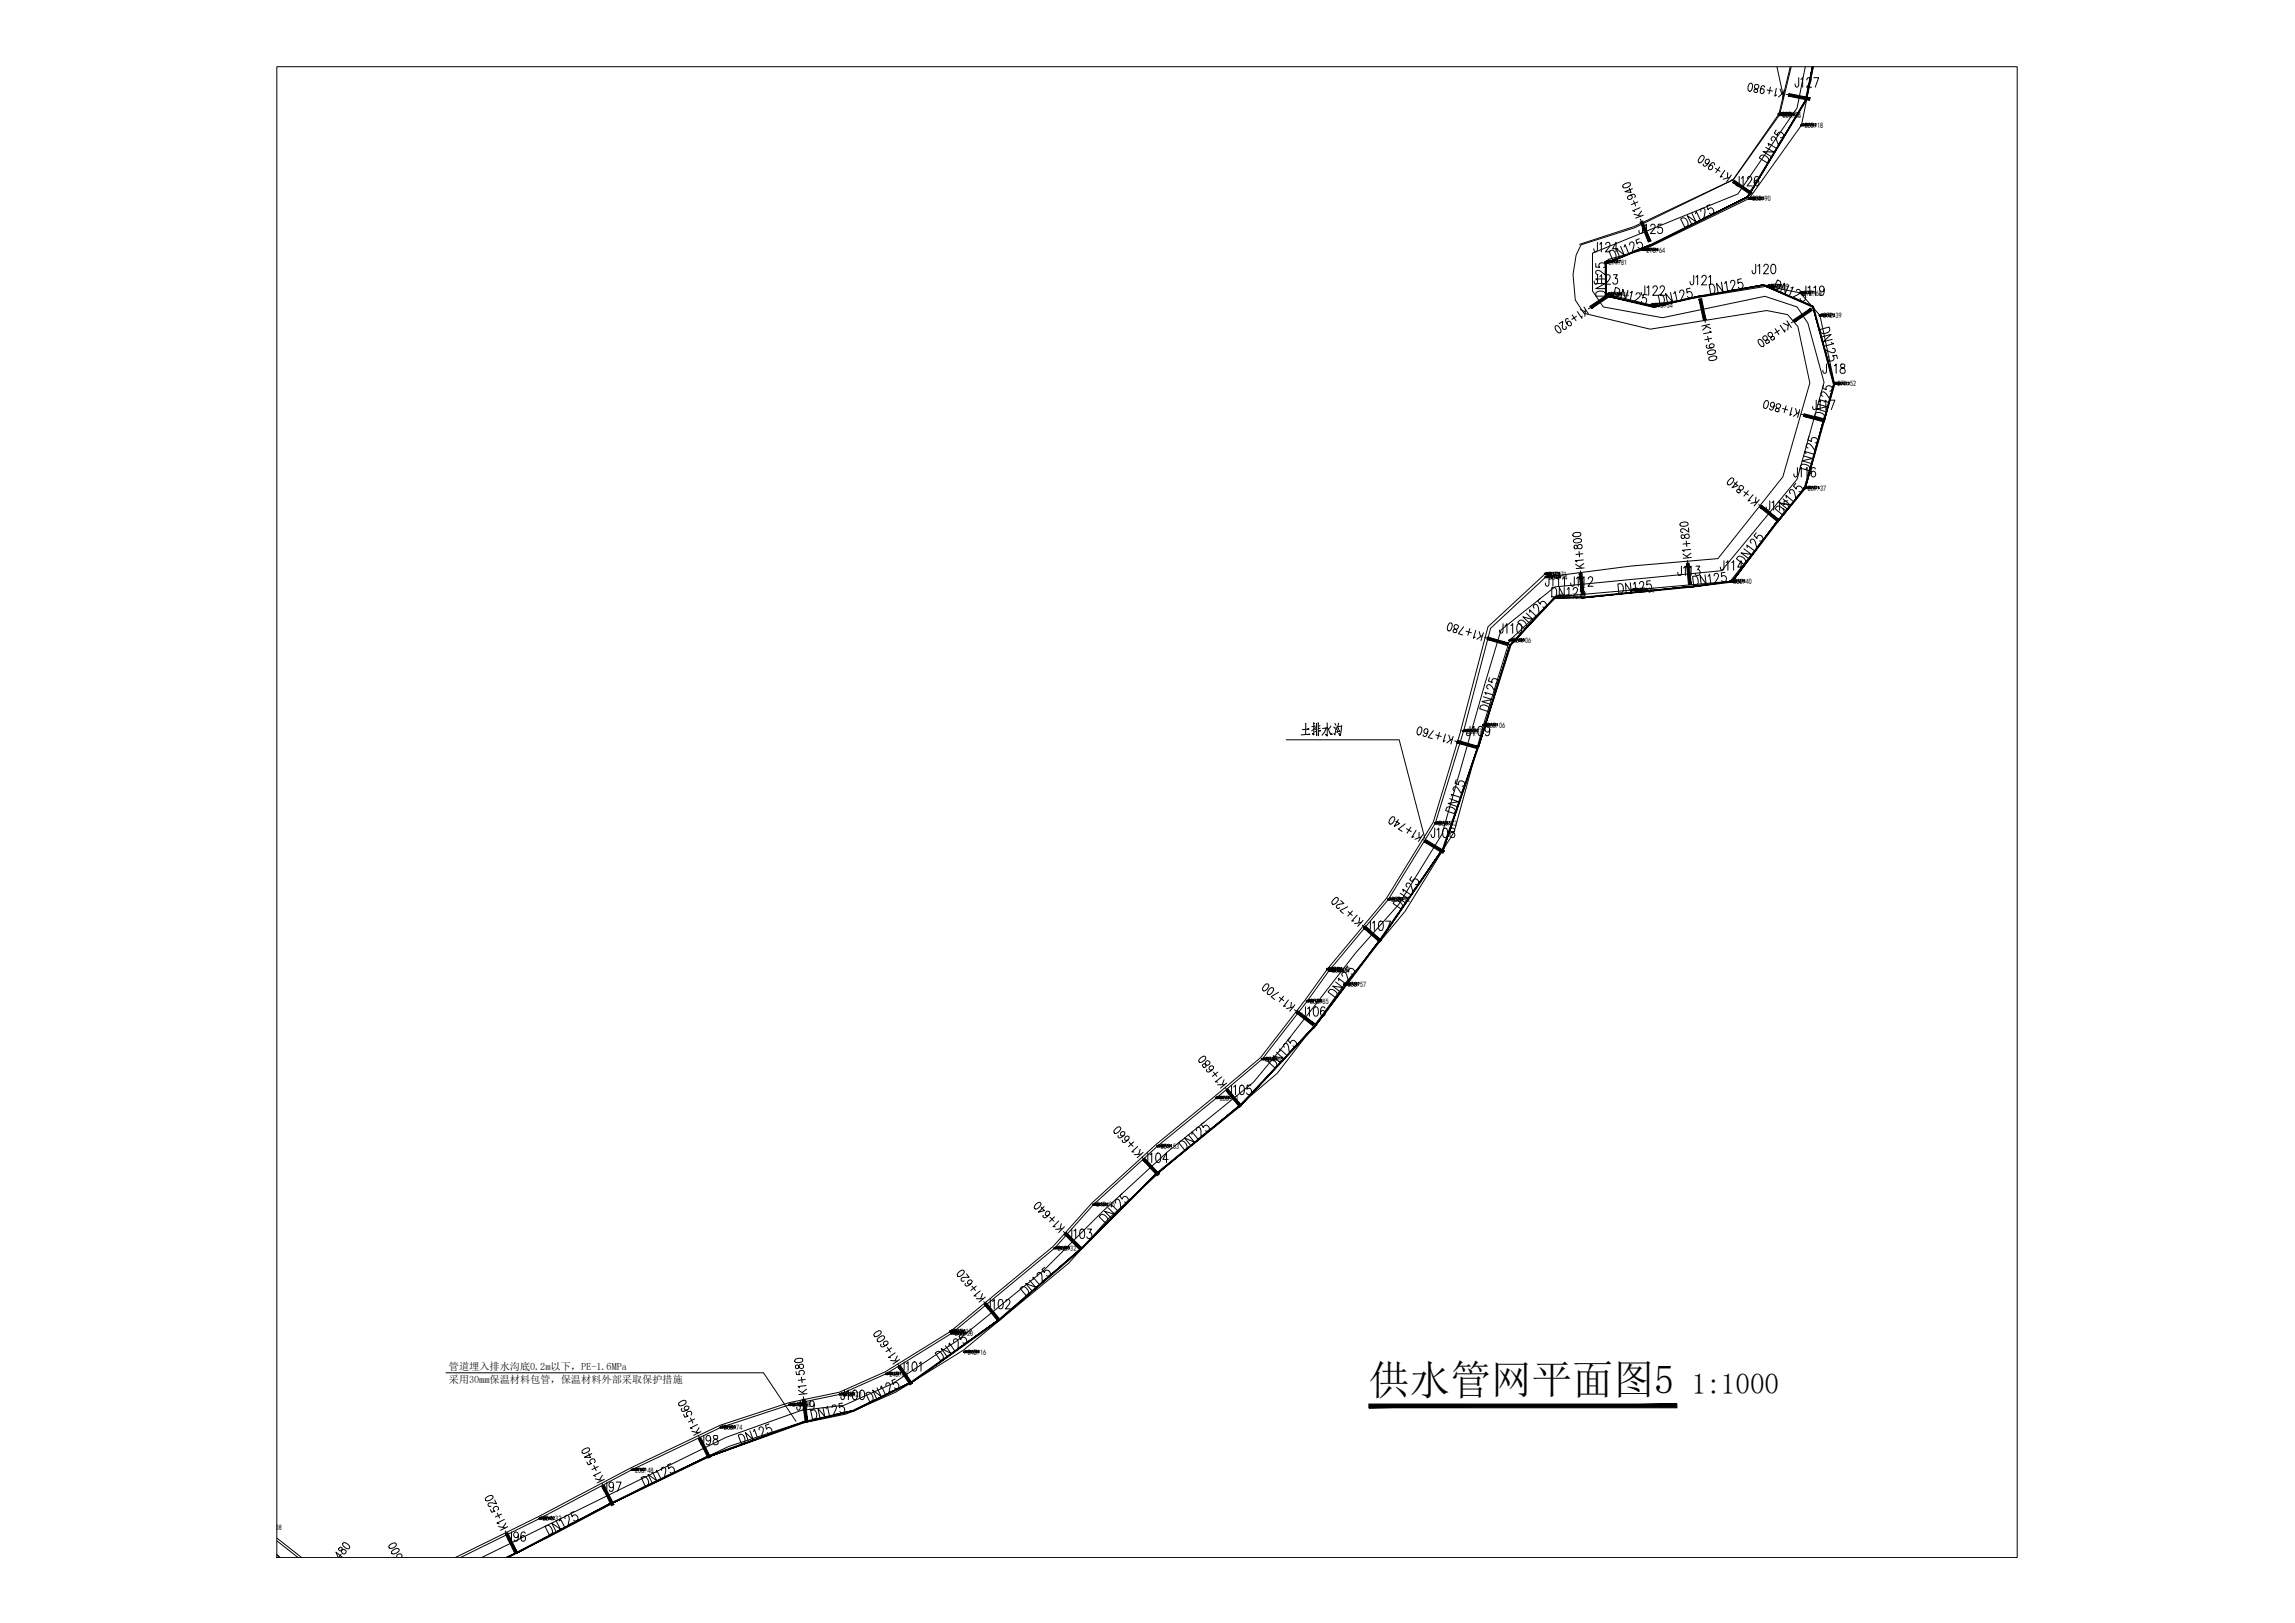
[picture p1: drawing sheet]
<svg xmlns="http://www.w3.org/2000/svg" width="594mm" height="420mm" viewBox="0 0 594 420" stroke-linecap="round" stroke-linejoin="round" font-family="sans-serif">
<defs><g id="words">
<text font-size="10.5" x="354.4" y="360.9">供水管网平面图5</text>
<text font-size="7.5" x="438" y="360.9">1:1000</text>
<text font-size="7.1" x="335.5" y="191.9">土排水沟</text>
<g font-size="2.6">
<text x="116.2" y="354.6">管道埋入排水沟底0.2m以下，PE-1.6MPa</text>
<text x="116.2" y="358.1">采用30mm保温材料包管，保温材料外部采取保护措施</text>
</g>
<g font-size="2">
<text x="461.3" y="30.2">283.02</text>
<text x="461.5" y="30.4">283.05</text>
<text x="467.2" y="33.1">283.18</text>
<text x="453.6" y="52.1">280.90</text>
<text x="426.2" y="65.4">278.64</text>
<text x="416.5" y="68.5">277.81</text>
<text x="416.8" y="76.9">276.44</text>
<text x="458.3" y="74.8">273.09</text>
<text x="466.8" y="76.5">272.68</text>
<text x="428.3" y="79.6">275.34</text>
<text x="472" y="82.4">272.39</text>
<text x="475.7" y="100">271.52</text>
<text x="467.9" y="127">269.37</text>
<text x="400.8" y="149.3">264.71</text>
<text x="401" y="150.1">264.74</text>
<text x="403.8" y="155.2">264.70</text>
<text x="423.4" y="153.4">265.04</text>
<text x="448.7" y="151.2">266.40</text>
<text x="391.6" y="166.5">264.06</text>
<text x="379.7" y="189.9">262.77</text>
<text x="384.8" y="188.4">263.06</text>
<text x="372.4" y="213.8">260.82</text>
<text x="360.2" y="233.5">258.92</text>
<text x="344.4" y="251.6">256.62</text>
<text x="344.8" y="252">256.67</text>
<text x="348.9" y="255.5">256.57</text>
<text x="339.2" y="259.9">255.85</text>
<text x="327.6" y="274.9">254.65</text>
<text x="315.8" y="284.9">253.13</text>
<text x="300.5" y="297.4">251.53</text>
<text x="283.9" y="312.5">249.95</text>
<text x="273.8" y="323.8">248.32</text>
<text x="246.8" y="345.4">245.12</text>
<text x="247.2" y="345.9">245.20</text>
<text x="250.5" y="350.7">245.16</text>
<text x="230.2" y="356.4">243.68</text>
<text x="205.2" y="364.4">240.58</text>
<text x="218.3" y="361.7">242.23</text>
<text x="187.4" y="370.2">238.74</text>
<text x="164.4" y="381.2">236.48</text>
<text x="140.5" y="393.8">234.32</text>
<text x="68.1" y="396.2">225.08</text>
</g>
</g></defs>
<!-- layer: GCD -->
<g fill="#000" stroke="#000" stroke-width=".26">
<path d="M460.4 29.4l.1 .1zM452.7 51.3l.1 .1zM415.5 67.7l.2 .1zM427.3 78.8l.1 .2zM471 81.6l.1 .1zM474.8 99.3l.1 .1zM399.9 148.5l.1 .1zM400 149.3l.1 .1zM422.5 152.6l.1 .1zM359.3 232.7l.1 .1zM343.5 250.8l.1 .1zM314.8 284.1l.1 .1z"/>
<path d="M282.9 311.7l.1 .2zM246.2 345.1l.1 .1zM249.6 349.9l.1 .1zM204.2 363.6l.1 .1z"/>
<path d="M460.4 29.4l.1 .1zM460.3 29.5h.2zM460.4 29.6l.1-.1z"/>
<path d="M460.5 29.7l.1 .1zM460.7 29.7v.2z"/>
<path d="M460.7 29.7v.2zM460.7 29.7v.1z"/>
<path d="M466.2 32.4v.1zM466.3 32.4v.2z"/>
<path d="M466.3 32.4v.2zM466.3 32.4l.1 .1z"/>
<path d="M452.7 51.3l.1 .1zM452.8 51.4l-.1 .1z"/>
<path d="M452.8 51.4v.2zM452.8 51.4l.1 .1z"/>
<path d="M415.5 67.7l.2 .1zM415.5 67.8h.2zM415.5 67.9l.2-.1z"/>
<path d="M425.4 64.7l.1 .1zM425.4 64.7h.2z"/>
<path d="M425.4 64.7h.2zM425.4 64.6h.1z"/>
<path d="M427.5 78.8l-.1 .2zM427.4 78.8v.2zM427.3 78.8l.1 .2z"/>
<path d="M457.3 74.1l.1 .1zM457.4 74.1v.2z"/>
<path d="M457.4 74.1v.2zM457.4 74.1l.1 .1z"/>
<path d="M465.9 75.8v.1zM466 75.8v.2z"/>
<path d="M466 75.8l.1 .1zM466 75.8l.1 .1z"/>
<path d="M466 75.8l.1-.1zM466 75.7h.1z"/>
<path d="M471 81.6l.1 .1zM470.9 81.7h.2zM471.1 81.7l-.1 .1z"/>
<path d="M471.1 81.7v.1zM471.1 81.7l.1 .1z"/>
<path d="M474.8 99.3l.1 .1zM474.7 99.4h.2zM474.8 99.4h.1z"/>
<path d="M467.1 126.3l.1 .1zM467.1 126.3h.2z"/>
<path d="M467.1 126.3h.2zM467.1 126.2h.1z"/>
<path d="M400 148.6l.1 .1zM400 148.6h.1z"/>
<path d="M400.1 149.4l.1 .1zM400.1 149.4h.2z"/>
<path d="M400.1 148.5l-.1 .1zM400 148.4v.2zM399.9 148.5l.1 .1z"/>
<path d="M400.2 149.3l-.1 .1zM400.1 149.2v.2zM400 149.3l.1 .1z"/>
<path d="M422.6 152.6v.1zM422.6 152.6v.1zM422.5 152.6l.1 .1z"/>
<path d="M447.7 150.5l.1 .1zM447.9 150.5v.2z"/>
<path d="M447.9 150.5l.1 .1zM447.9 150.5l.1 .1z"/>
<path d="M447.9 150.5h.1zM447.9 150.4h.1z"/>
<path d="M390.8 165.8l.1 .1zM390.8 165.8h.1z"/>
<path d="M390.8 165.8h.1zM390.8 165.7h.1z"/>
<path d="M378.7 189.1l.2 .1zM378.7 189.2h.2zM378.7 189.3l.2-.1z"/>
<path d="M379 189.1l-.1 .1zM378.9 189.1v.1zM378.7 189.1l.2 .1z"/>
<path d="M371.4 213.1l.1 .1zM371.5 213.1v.2z"/>
<path d="M371.5 213.1v.2zM371.5 213.1l.1 .1z"/>
<path d="M359.4 232.8l.1 .1zM359.4 232.8l.1 .1z"/>
<path d="M359.5 232.7l-.1 .1zM359.4 232.7v.1zM359.3 232.7l.1 .1z"/>
<path d="M338.2 259.1l.2 .1zM338.2 259.2h.2zM338.2 259.3l.2-.1z"/>
<path d="M338.4 259.1v.1zM338.4 259v.2zM338.2 259.1l.2 .1z"/>
<path d="M343.5 250.8l.1 .1zM343.4 250.9h.2zM343.6 250.9l-.1 .1z"/>
<path d="M343.6 250.9v.1zM343.6 250.9l.1 .1z"/>
<path d="M343.9 251.2l.1 .1zM343.9 251.3h.1zM343.9 251.4l.1-.1z"/>
<path d="M344.1 251.2l-.1 .1zM344 251.1v.2zM343.9 251.2l.1 .1z"/>
<path d="M347.9 254.8v.1zM348 254.8v.2z"/>
<path d="M348 254.8l.1 .1zM348 254.8l.1 .1z"/>
<path d="M348 254.8h.2zM348 254.7h.1z"/>
<path d="M299.5 296.7v.1zM299.6 296.7v.2z"/>
<path d="M299.6 296.7l.1 .1zM299.6 296.7l.1 .1z"/>
<path d="M299.6 296.7h.2zM299.6 296.6h.1z"/>
<path d="M315 284.1l-.1 .1zM314.9 284.1v.1zM314.8 284.1l.1 .1z"/>
<path d="M283 311.9l.2 .1zM283 311.9h.2z"/>
<path d="M283.2 311.7l-.2 .2zM282.9 311.7l.1 .2z"/>
<path d="M229.3 355.6v.2zM229.4 355.6v.2z"/>
<path d="M229.4 355.6l.1 .2zM229.4 355.6l.1 .2z"/>
<path d="M229.4 355.6h.1zM229.4 355.5l.1 .1z"/>
<path d="M245.9 344.6l.1 .1zM245.9 344.7h.1zM245.9 344.8l.1-.1z"/>
<path d="M246.1 344.6l-.1 .1zM246 344.5v.2zM245.9 344.6l.1 .1z"/>
<path d="M246.2 345.1l.1 .1zM246.2 345.2h.1zM246.2 345.3l.1-.1z"/>
<path d="M249.8 349.9l-.1 .1zM249.7 349.8v.2zM249.6 349.9l.1 .1z"/>
<path d="M186.5 369.4l.1 .1zM186.4 369.5h.2zM186.5 369.6l.1-.1z"/>
<path d="M186.7 369.4l-.1 .1zM186.6 369.4v.1zM186.5 369.4l.1 .1z"/>
<path d="M204.3 363.7l.2 .1zM204.3 363.7h.2z"/>
<path d="M204.5 363.6l-.2 .1zM204.3 363.5v.2zM204.2 363.6l.1 .1z"/>
<path d="M139.6 393l.1 .1zM139.6 393.1h.1zM139.6 393.2l.1-.1z"/>
<path d="M139.8 393l-.1 .1zM139.7 392.9v.2zM139.6 393l.1 .1z"/>
</g>
<!-- layer: ZDH -->
<g fill="none" stroke="#000" stroke-width=".26">
<path d="M460.5 29.5h.1M460.7 29.7h.1M460.7 29.3v.1M460.7 29.1l.1 .1M460.8 29.3l-.1 .3M460.9 29.5l.1 .1M460.9 29.1l-.2 .6M460.9 29.4l.2-.1v.4M461 29.3v.1M461 29.2l-.2 .5M461 29.5l-.1 .3M461.1 29.3l-.1 .7"/>
<path d="M461.1 29.6l.2-.1-.1 .4M461.1 29.1l-.2 .1M461.3 29.3l-.2 .1M461.4 29.7v-.3h.2l-.1 .3M461.5 29.1v.2M461.5 29.6v.3M461.5 29.7l.3-.1-.1 .3M461.6 29.3h-.2M461.6 29.3l-.4 .1-.2 .6M461.6 29.2h-.3M461.7 29.3v.2M461.7 29.8h-.2"/>
<path d="M461.7 29.7l-.2 .1M461.8 29.5h-.4l.1 .1M461.8 29.4h-.3M461.8 29.5l-.4 .1M461.8 29.2h.4M461.9 29.5l-.1 .2M461.9 29.3h.1M462 29.5l.3 .2-.2 .1M462 29.4v.1M462 29.1l-.1 .2-.1-.2h.3M462 29.5h.1l-.2 .2M462.1 29.4h.3l-.1 .1"/>
<path d="M462.1 29.6h.1l-.1 .1M462.1 29.3h.3M462.1 29.5h.1M462.1 29.5v.4M462.1 29.8h.1M462.1 29.2v.1M462.2 29.3v.2M462.2 29.6l.2 .1-.3 .3M462.2 29.8l.2 .1h-.1M462.3 29.5h.1M462.4 29.2l.2-.1v.4l.2 .2M462.6 29.4l.2-.1 .2 .6"/>
<path d="M462.6 29.3l.2 .2M462.8 29.2l-.2 .1M462.9 29.4v.3M462.9 29.1h.3l-.1 .2 .1 .1a.21 .21 0 0 1 0 .3 .21 .21 0 0 1-.3-.1M463.1 29.3h.3l-.2 .2a.22 .22 0 0 1 .2 .4 .21 .21 0 0 1-.3-.1M463.7 29.2l-.1-.1a.33 .33 0 0 0-.2 .3 .33 .33 0 0 0 .3 .3v-.3l-.3 .1M463.9 29.4l-.2-.1a.36 .36 0 0 0-.1 .4 .36 .36 0 0 0 .3 .3v-.4l-.3 .2M464.2 29.3h.3l-.2 .2a.22 .22 0 0 1 .2 .4 .21 .21 0 0 1-.4-.1M464.3 29.5h-.4l.3-.4v.7M466.3 32.4h.1M466.5 32.2l.1 .1M466.6 32l.1 .1"/>
<path d="M466.7 32.2l-.1 .3M466.8 32l-.2 .6M466.8 32.3l.2-.1-.1 .4M466.9 32l-.2 .6M467 32h-.2M467.2 32.3v.3M467.2 32.3h.3l-.1 .3M467.3 32.5h.1M467.3 32v.2M467.4 32.4h-.2M467.4 32.1l-.2 .1M467.5 32l-.3 .1"/>
<path d="M467.5 32.2l-.4 .1M467.7 32v.2M467.7 32.1l.4-.1-.1 .2M467.7 32.3v.3M467.7 32.3h.1M467.7 32.5h.1M467.7 32.1v.1M467.8 32h.2M467.8 32.4h-.1M467.9 32v.2M467.9 32.3l.1 .1-.2 .2M467.9 32.4l.2 .2h-.1"/>
<path d="M468.2 32.1l.3-.1 .2 .6M468.5 32.3h.1M468.6 32.1l-.1 .1M468.8 32h.3l-.2 .2a.21 .21 0 0 1 .2 .3 .21 .21 0 0 1-.4 0M469.6 32h-.2a.36 .36 0 0 0-.2 .3 .36 .36 0 0 0 .3 .3l.1-.1a.2 .2 0 0 0-.1-.3 .2 .2 0 0 0-.2 .2M469.8 32.1l.1-.1 .2 .1-.3 .5h.4M452.8 51.4h.1M453 51.2v.1M453 51l.1 .1M453.1 51.2l-.1 .3M453.2 51l-.1 .6M453.2 51.3l.3-.1-.1 .4"/>
<path d="M453.3 51.1l-.1 .5M453.4 51l-.2 .1M453.7 51.6v-.3h.2l-.1 .3M453.8 51v.2M453.8 51.5h-.1M453.8 51.4h-.1M453.9 51.1l-.2 .1M453.9 51.1h-.3M453.9 51.2l-.4 .1M454.1 51.1v.1M454.2 51.3v.3M454.2 51.3v.1"/>
<path d="M454.2 51.4h.2l-.2 .2M454.2 51.5l.4 .1h-.2M454.2 51h.2M454.3 51.1h-.2h.4M454.3 51l-.1 .2M454.3 51.3v.1M454.3 51.1h.1M454.3 51.2h.1M454.7 51.1l.2-.1 .2 .6M454.9 51.2l.2 .2M455.1 51.1l-.2 .2M455.2 51h.3l-.1 .2 .1 .1a.23 .23 0 0 1 0 .3 .23 .23 0 0 1-.3 0v-.1"/>
<path d="M456 51.1l-.1-.1a.36 .36 0 0 0-.2 .3 .36 .36 0 0 0 .3 .3 .21 .21 0 0 0 .1-.2 .21 .21 0 0 0-.3-.1l-.1 .1M456.6 51h-.3v.3a.2 .2 0 0 1 .2-.1 .2 .2 0 0 1 0 .3 .2 .2 0 0 1-.2 0M415.7 67.8h.1M415.9 67.6v.1M415.9 67.4l.1 .1M416 67.6l-.1 .3M416 76.2h.1M416 67.4l-.1 .6M416.1 67.7l.2-.1-.1 .4M416.2 67.5l-.2 .5M416.2 75.9l.1 .1M416.3 67.4l-.2 .1"/>
<path d="M416.3 75.8v.1M416.4 75.9l-.2 .4M416.4 75.8l-.1 .6M416.4 75.8h.2M416.5 76h.2l-.1 .4M416.5 68v-.3h.3l-.1 .3M416.5 75.9l-.1 .5M416.6 67.4v.2M416.7 67.8l-.2 .1h.2M416.8 67.5h-.3M416.8 67.6h-.3M416.8 67.6l-.4 .1"/>
<path d="M416.9 76.4v-.3h.2v.3M416.9 76.2h.2M417 67.4v.2M417 67.5h.4M417 67.8l.1-.1-.1 .3M417 67.9l.3-.1-.2 .2M417 75.8v.2M417.1 67.9l.2 .1M417.1 67.4h.2M417.1 67.6h.1M417.1 76.2l-.2 .1M417.1 75.9l-.2 .1"/>
<path d="M417.1 75.9h-.3M417.1 76l-.3 .1M417.2 67.4l-.1 .2M417.2 67.7h.2l-.2 .1M417.2 67.6h.1M417.3 67.5l-.1 .1M417.4 75.8v.2M417.4 75.9l.3-.1v.2M417.4 76v.4M417.4 76.1v.1M417.4 75.9h.1M417.5 76.2l-.1 .1"/>
<path d="M417.5 76.2h-.1M417.5 67.5l.3-.1v.4l.2 .2M417.6 75.8l-.1 .1M417.6 76.1l.1 .1-.3 .2M417.6 76.2l.2 .2h-.2M417.7 75.8h-.3M417.9 67.5v.3M417.9 75.9l.3-.1 .1 .6M418.1 67.4h.3l-.2 .2 .2 .3-.2 .2-.2-.2M418.3 75.9v.3M418.5 75.8h.2l-.1 .2 .2 .2-.2 .3-.2-.2M418.9 67.5l-.2-.1a.33 .33 0 0 0-.2 .3 .33 .33 0 0 0 .3 .3v-.3l-.2 .2"/>
<path d="M419.1 67.4h.4l-.3 .7M419.3 75.9l-.1-.1a.32 .32 0 0 0-.3 .3 .32 .32 0 0 0 .3 .3v-.3l-.3 .1M419.5 75.8v.2l.3 .1a.2 .2 0 0 1 0 .3 .2 .2 0 0 1-.3-.2l.3-.3zM425.4 64.7h.1M425.6 64.5l.1 .1M425.7 64.3l.1 .1M425.8 64.5l-.2 .3M425.8 64.3l-.1 .6M425.9 64.6l.2-.1-.1 .4M425.9 64.3l-.1 .6M426.1 64.3h-.2M426.3 64.6v.3"/>
<path d="M426.3 64.6h.2v.3M426.3 64.8h.2M426.4 64.3v.2M426.5 64.7h-.2M426.5 64.3l-.3 .1M426.5 64.4l-.2 .1M426.6 64.5l-.4 .1M426.8 64.3l-.1 .2M426.8 64.4l.4-.1-.2 .1M426.8 64.6h.1l-.1 .3M426.8 64.8h.1M426.8 64.3h.3"/>
<path d="M426.8 64.4v.1M426.9 64.7h-.1M427 64.3v.2M427 64.6l.1-.1-.1 .1M427 64.5h.1M427.1 64.9v-.3l-.2 .3M427.3 64.3h.3l.2 .6M427.4 79h.1M427.6 78.7l.1 .1M427.7 64.4v.2M427.7 78.5l.1 .1M427.8 78.7l-.2 .3"/>
<path d="M427.8 78.5l-.1 .7M427.8 78.6h.3M427.8 78.8h.3l-.1 .3M427.9 64.3h.2l-.1 .2 .2 .3-.2 .1-.2-.1M428 78.6l-.2 .6M428.3 78.8v.3M428.3 78.9h.3l-.2 .2M428.4 78.5v.3M428.5 79h-.2M428.5 78.9l-.2 .1M428.5 78.7h-.2M428.6 78.6l-.3 .1"/>
<path d="M428.6 78.8h-.4M428.7 64.3h-.2a.33 .33 0 0 0-.2 .3 .33 .33 0 0 0 .3 .3v-.3l-.2 .1M428.8 78.6v.1M428.8 78.7h.3M428.8 78.8v.3M428.8 78.8h.1l-.1 .1M428.8 79l.3-.1-.2 .3M428.8 78.7h.1M428.9 78.7h-.1M428.9 79h-.1M428.9 78.6v.1M429 78.8h.1l-.1 .1"/>
<path d="M429 79l.2 .2-.1-.1M429 78.7h.1M429.1 78.5l-.2 .1M429.1 78.7h-.1M429.2 64.3h-.2a.33 .33 0 0 0-.2 .3 .33 .33 0 0 0 .4 .3v-.3l-.3 .1M429.3 78.6h.3l.2 .5M429.7 78.7v.2M429.9 78.5h.3l-.2 .3h.2v.3h-.4M430.7 78.6l-.1-.1a.32 .32 0 0 0-.3 .3 .32 .32 0 0 0 .3 .4l.1-.3-.4 .1M431.2 78.7v.2a.2 .2 0 0 1-.3-.2 .2 .2 0 0 1 .3-.2v.6h-.3M457.4 74.1h.1M457.7 73.9v.1"/>
<path d="M457.7 73.7l.1 .1M457.8 73.9l-.1 .3M457.9 73.7l-.2 .6M457.9 74l.2-.1-.1 .4M458 73.8l-.2 .5M458.1 73.7h-.2M458.3 73.8h.3M458.3 73.9h.4l-.5 .1M458.3 74v.3l.2-.1M458.3 74h.3l-.1 .3M458.5 73.7v.3M458.5 74.1h-.2"/>
<path d="M458.8 74h.2l-.2 .3 .1-.1M458.8 74.1h.1M458.9 73.8l-.1 .1M458.9 73.9h-.1M459 73.7v.2M459 74h.1M459 74.1h.1l-.2 .2M459 74.2l.1 .1M459 73.8l.2-.1-.4 .2M459.1 73.7h-.2M459.1 73.9h-.1M459.3 73.8l.3-.1 .2 .6"/>
<path d="M459.6 74h.1M459.7 73.8l-.1 .1M459.9 73.7h.3l-.2 .2a.21 .21 0 0 1 .2 .3 .21 .21 0 0 1-.3 0M460.4 73.7h.3l-.2 .7M461 73.7a.32 .32 0 0 1 .3 .3 .32 .32 0 0 1-.3 .3zM466 75.8h.1M466.2 75.6l.1 .1M466.3 75.4v.1M466.4 75.6l-.2 .3M466.4 75.4l-.1 .7M466.5 75.7l.2-.1-.1 .4M466.5 75.5l-.1 .6"/>
<path d="M466.7 75.4l-.2 .1M466.9 75.7v.3M466.9 75.8l.2-.1-.1 .3M467 75.4v.3M467 75.9h-.1M467 75.8l-.1 .1M467.1 75.6h-.2M467.1 75.5h-.3M467.2 75.6l-.4 .1M467.3 75.5l.1 .1M467.4 75.5h.3l-.1 .1M467.4 75.8l.1-.1-.1 .3"/>
<path d="M467.5 75.8l-.1 .1M467.5 75.9h-.1M467.6 75.4v.2M467.6 75.7l.1-.1-.1 .2M467.7 76v-.2l-.2 .3M467.7 75.4l-.3 .1M467.7 75.6h-.1M467.9 75.5l.3-.1 .1 .6M468.2 75.7l.1 .1M468.3 75.5l-.1 .1M468.4 75.4h.3l-.1 .2a.22 .22 0 0 1 .2 .4 .21 .21 0 0 1-.4-.1M468.9 75.4h.4l-.3 .7"/>
<path d="M469.5 75.5l.1-.1v.7M471.1 81.7h.1M471.3 81.4l.1 .1M471.4 81.3l.1 .1M471.5 81.4l-.2 .3M471.5 81.2l-.1 .7M471.5 81.5h.3l-.1 .3M471.7 81.3l-.2 .6M471.7 81.3h-.2M472.1 81.2v.3M472.2 81.7l-.2 .2v-.3h.2l-.1 .2M472.2 81.7h-.2"/>
<path d="M472.2 81.4h-.2M472.3 81.3l-.3 .1M472.3 81.5h-.4M472.5 81.6l.1-.1-.1 .4h.4l-.1-.1M472.5 81.7h.3l-.2 .2M472.5 81.4h.1M472.6 81.3h.2M472.6 81.3l-.1 .2v-.2l.3 .1M472.7 81.5v.1M472.7 81.4h.1M473 81.4l.3-.1 .1 .6M473.2 81.5l.2 .1"/>
<path d="M473.4 81.4l-.1 .1M473.6 81.2h.3l-.2 .3h.1a.23 .23 0 0 1 0 .4 .23 .23 0 0 1-.3 0v-.1M474 81.2h.4l-.2 .7M474.6 81.4l.3-.1-.3 .6h.3M474.9 99.4h.1M475.1 99.1v.1M475.1 98.9l.1 .1M475.2 99.1l-.1 .3M475.3 98.9l-.2 .7M475.3 99h.2M475.3 99.2l.2-.1v.4M475.4 99l-.2 .6"/>
<path d="M475.8 99.2v.3M475.8 99.3l.2-.1-.1 .3M475.8 99.4h.1M475.9 98.9v.3M475.9 99.4h-.1M476 99l-.3 .1M476 99.1h-.2M476 99.2h-.4M476.2 99v.1M476.2 99.3l.2-.1-.2 .3M476.3 99.1h.1M476.4 99.4h-.1"/>
<path d="M476.4 99.4h-.2M476.4 99v.2l.2-.2-.4 .1M476.4 99.2l.1 .2-.2 .2M476.4 99.4l.1 .1M476.4 99.1h.1M476.5 98.9l-.2 .1M476.7 99h.3v.3l.2 .2M477.1 99.1v.2M477.3 98.9h.3l-.1 .3 .1 .2-.1 .2-.2-.1M477.8 98.9h.4l-.3 .7M478.4 98.9h.3l-.2 .3h.2a.23 .23 0 0 1-.1 .4 .23 .23 0 0 1-.3-.1M467.1 126.3h.1"/>
<path d="M467.3 126.1l.1 .1M467.4 125.9l.1 .1M467.5 126.1l-.2 .3M467.5 125.9l-.1 .6M467.6 126.2l.2-.1-.1 .4M467.6 125.9h.2M467.6 126l-.1 .5M468 126.2v.3M468 126.2h.2v.3M468 126.4h.2M468 126.3h.2M468.1 125.9v.3"/>
<path d="M468.2 126.1h-.2M468.2 126h-.3M468.3 126.2h-.4M468.5 125.9v.6M468.5 126h.3M468.5 126.2h.1l-.1 .1M468.5 126.4h.1M468.5 126.1h.1M468.6 126.3l-.1 .1M468.7 125.9v.2M468.7 126.2h.1l-.1 .1M468.7 126.3h.1l-.2 .2"/>
<path d="M468.7 126.4l.1 .1M468.7 126.1h.1M468.8 125.9h-.3M468.8 126l-.1 .1M469 126l.3-.1 .1 .6M469.3 126.2l.1 .1M469.4 126l-.1 .2M469.5 125.9h.3l-.1 .3 .2 .2-.2 .2-.2-.2M470.1 125.9h.3l-.3 .7M471 126.4h-.4l.2-.5v.7M400 148.6h.1M400.1 149.4h.1"/>
<path d="M400.2 148.3v.1M400.2 148.2l.1 .1M400.3 148.3l-.1 .4M400.4 149.1v.1M400.4 149l.1 .1M400.4 148.4h.2l-.1 .4M400.5 149.1l-.1 .4M400.5 148.3l-.2 .5M400.5 149l-.1 .6M400.6 149h.2M400.6 149.2h.2l-.1 .4M400.6 148.2h-.2l-.2 .6"/>
<path d="M400.7 149.1l-.2 .5M400.8 148.3h.3M400.8 148.5v.2M400.8 148.5h.3l-.1 .3M401 148.2v.2M401 148.6l-.1 .1M401 148.5l-.1 .1M401.1 148.4l-.4 .1M401.1 149v.2M401.2 149.4h-.1M401.2 149.1l-.2 .1M401.2 149.4l-.1 .2-.1-.3h.3l-.1 .3"/>
<path d="M401.3 149.1h-.3M401.3 149.2l-.4 .1M401.3 148.3l.4-.1-.1 .1M401.3 148.5l.2-.1-.2 .1M401.3 148.6l.3-.1-.2 .3M401.4 148.7l.2 .1M401.5 148.4l-.2 .4M401.5 149v.2M401.5 149.1h.4M401.5 149.2v.4M401.5 149.3l.1-.1-.1 .2M401.5 148.2v.2l-.2-.1"/>
<path d="M401.5 148.5l.1-.1-.1 .1M401.5 149.4l.1 .1M401.6 148.2l-.3 .1M401.6 149.1v.1M401.6 148.3v.1M401.7 149v.1M401.7 149.3l.1-.1-.1 .2M401.8 149.6v-.2l-.2 .2M401.8 149h-.2M401.8 149.1v.1M401.9 148.3l.2-.1 .2 .6M402 149.1l.3-.1 .1 .6"/>
<path d="M402.2 148.3v.2M402.3 149.2l.1 .2M402.4 148.1h.3l-.2 .3a.2 .2 0 0 1 .2 .3 .2 .2 0 0 1-.3 0M402.4 149.1l-.1 .1M402.6 148.9h.3l-.2 .3 .2 .2-.2 .2-.2-.1M402.9 148.1h.4l-.3 .7M403 154.5h.1M403.1 148.9h.3l-.2 .7M403.2 154.3h.1M403.2 154.1l.1 .1M403.3 154.3l-.1 .3M403.4 154.1l-.1 .6"/>
<path d="M403.4 154.3h.2l-.1 .3M403.5 154.1l-.2 .6M403.6 154.1h-.2M403.6 149l.1 .2a.22 .22 0 0 1 .3 .2 .22 .22 0 0 1-.3 .2 .26 .26 0 0 1-.1-.3 .26 .26 0 0 1 .3-.1v-.2zM403.8 148.4v.1a.21 .21 0 0 1-.4-.1 .2 .2 0 0 1 .2-.3 .36 .36 0 0 1 .2 .4 .36 .36 0 0 1-.3 .3v-.1M403.8 154.6v-.2l.3-.1-.1 .3M403.9 154.1l.1 .2M404 154.5l-.2 .1h.2M404.1 154.2l-.3 .1M404.1 154.1l-.3 .1M404.1 154.3h-.4M404.3 154.1l.1 .2 .1-.2"/>
<path d="M404.3 154.2h.4M404.4 154.4l.1-.1-.1 .3M404.4 154.2h.1M404.4 154.1h.2M404.4 154.6l.3-.2-.3 .3M404.5 154.3h.2l-.2 .1M404.5 154.5l.2 .2-.1-.1M404.5 154.3h.2M404.6 154.2h-.1M404.9 154.1h.2l.2 .6M405.2 154.2v.2M405.4 154.1h.3l-.2 .2h.2a.2 .2 0 0 1 0 .4 .2 .2 0 0 1-.3-.1"/>
<path d="M405.9 154.1h.4l-.3 .6M406.4 154.1h.4l-.3 .6M422.6 152.7h.1M422.8 152.5l.1 .1M422.9 152.3v.1M422.9 152.5l-.1 .3M423 152.6l.2-.1-.1 .4M423.1 152.4l-.2 .6M423.2 152.3h-.2l-.1 .7M423.4 152.4h.3M423.4 152.5h.3M423.4 152.6v.4l.2-.2"/>
<path d="M423.4 152.7l.3-.1-.1 .3M423.5 152.3l.1 .3M423.6 152.7h-.2M423.7 152.5l-.4 .1M423.9 152.4h.1M423.9 152.4h.4h-.2M424 152.7l.1-.1-.1 .3M424 152.5h.1M424 152.7h.1M424 152.8h.1M424.1 152.4v.1M424.1 152.6h.2l-.2 .1"/>
<path d="M424.1 152.7h.2l-.3 .3M424.1 152.8l.1 .1M424.3 152.3l-.3 .1M424.3 152.5h-.2M424.5 152.4h.2l.2 .5M424.8 152.6v.1M424.8 152.4l-.1 .1M425 152.3h.3l-.2 .3a.2 .2 0 0 1 .2 .3 .2 .2 0 0 1-.3 0M425.5 152.3h.4l-.3 .7M426.3 152.4l-.1-.1a.36 .36 0 0 0-.2 .3 .36 .36 0 0 0 .3 .4 .2 .2 0 0 0 0-.3 .2 .2 0 0 0-.3 0M447.9 150.5h.1M448.1 150.3l.1 .1"/>
<path d="M448.2 150.1l.1 .1M448.3 150.3l-.2 .3M448.3 150.1l-.1 .6M448.3 150.4l.2-.1v.4M448.4 150.2l-.1 .5M448.5 150.1l-.2 .1M448.8 150.4v.3M448.8 150.5l.2-.1-.1 .3M448.9 150.1v.2M448.9 150.6h-.1M448.9 150.5h-.1M449 150.2l-.2 .1"/>
<path d="M449 150.2h-.3M449.1 150.3l-.5 .1M449.3 150.2v.1M449.3 150.2h.3v.1M449.3 150.5l.1-.1-.1 .3M449.3 150.1h.3M449.4 150.6h-.1M449.4 150.5h-.1M449.4 150.1v.2M449.4 150.4l.2-.1-.2 .2M449.6 150.7v-.2l-.2 .2M449.8 150.2l.2-.1 .2 .6"/>
<path d="M450.1 150.4l.1 .1M450.2 150.2l-.2 .1M450.3 150.1h.3l-.1 .2a.21 .21 0 0 1 .1 .3 .21 .21 0 0 1-.3 0M450.8 150.1h.4l-.3 .6M451.7 150.1h-.3v.3a.21 .21 0 0 1 .3 0 .21 .21 0 0 1-.1 .3 .21 .21 0 0 1-.3-.1M390.8 165.8h.1M391 165.5l.1 .2M391.1 165.4v.1M391.1 165.6l-.1 .3M391.2 165.4l-.1 .6M391.2 165.4h.2M391.2 165.7l.2-.1v.3"/>
<path d="M391.3 165.4l-.2 .6M391.7 165.7v.2M391.7 165.7h.2l-.1 .2M391.7 165.9h.2M391.7 165.8h.1M391.8 165.4v.2M391.9 165.4l-.3 .1M391.9 165.5l-.2 .1M392 165.6l-.4 .1M392.2 165.4l-.1 .2M392.2 165.5h.3M392.2 165.6v.3"/>
<path d="M392.2 165.7l.1-.1-.1 .1M392.2 165.9h.1M392.2 165.5v.1M392.3 165.8h-.1M392.3 165.4v.2M392.3 165.7l.2-.1-.2 .1M392.4 165.6h.1M392.5 165.9v-.2l-.3 .3M392.5 165.4h-.3M392.5 165.5h-.1M392.7 165.4h.3l-.1 .3 .2 .2M393.1 165.5v.2"/>
<path d="M393.2 165.4h.3l-.1 .2 .2 .2-.2 .2-.2-.1M393.8 165.4l.1 .3a.2 .2 0 0 1 .2 .3 .21 .21 0 0 1-.4-.1l.4-.4zM378.9 189.2h.1M379.1 189v.1M379.1 188.8l.1 .1M379.2 189l-.1 .3M379.3 189.1h.2v.3M379.4 188.9l-.1 .5M379.5 188.8h-.2l-.1 .6M379.8 189.1v.3M379.8 189.1h.2l-.1 .3M379.8 188.8l.1 .3"/>
<path d="M379.9 189.3h-.1M379.9 189.2h-.1M380 188.9h-.3l.3 .1M380 189.1h-.4M380.2 188.8v.2M380.2 188.9h.4M380.2 189.1l.1 .3M380.3 189.1v.1M380.3 189h.1M380.3 189.2h.1M380.4 188.9l-.1 .1M380.4 189.3h-.1"/>
<path d="M380.4 188.8v.2M380.4 189.2h.1l-.2 .2M380.4 189.3l.1 .1M380.4 189.1h.2h-.2M380.4 188.9v.1M380.5 188.8h-.2M380.8 188.9l.2-.1 .2 .6M381 189l.2 .1M381.2 188.9l-.2 .2M381.3 188.8h.3v.3a.23 .23 0 0 1 0 .3 .23 .23 0 0 1-.3 0M381.8 188.8l.1 .3a.22 .22 0 0 1 .3 .2 .22 .22 0 0 1-.3 .2 .26 .26 0 0 1-.1-.3 .26 .26 0 0 1 .3-.2v-.2zM382.3 188.9l.1-.1a.2 .2 0 0 1 .3 .1 .2 .2 0 0 1-.1 .2l-.3 .4h.4"/>
<path d="M384 187.7h.1M384.2 187.5l.1 .1M384.3 187.3v.1M384.4 187.5l-.2 .3M384.4 187.3l-.1 .6M384.4 187.6l.3-.1-.1 .4M384.5 187.4l-.1 .5M384.6 187.3l-.2 .1M384.9 187.6v.3M384.9 187.7l.2-.1-.1 .3M384.9 187.8h.1M385 187.3v.2"/>
<path d="M385 187.7h-.1M385.1 187.5h-.2M385.1 187.4h-.3M385.1 187.5l-.3 .1M385.3 187.3l.2 .2M385.3 187.4l.4-.1-.1 .2h.1M385.4 187.7l.1-.1-.1 .3M385.4 187.7h.3l-.3 .2M385.4 187.8h.1M385.4 187.3h.3M385.5 187.5h-.1M385.5 187.3v.2"/>
<path d="M385.6 187.6l.1-.1-.1 .2M385.6 187.7l.2 .2h-.2M385.9 187.4l.3-.1 .1 .6M386.2 187.5l.1 .2M386.3 187.4l-.1 .1M386.4 187.3h.3l-.1 .2 .1 .1a.2 .2 0 0 1 0 .3 .2 .2 0 0 1-.3-.1M387 187.3v.2a.22 .22 0 0 1 .3 .3 .22 .22 0 0 1-.3 .1v-.2l.3-.2zM387.5 187.4l.1-.1v.7M371.5 213.1h.1M371.8 212.9v.1M371.8 212.7l.1 .1M371.9 212.9l-.1 .3"/>
<path d="M372 212.7l-.2 .7M372 213l.2-.1-.1 .4M372.1 212.8l-.2 .6M372.2 212.7l-.2 .1M372.4 212.8h.3M372.4 212.9h.2M372.4 213.3v-.3h.3l-.1 .3M372.5 212.7l.1 .3M372.6 213.2h-.2M372.6 213.1h-.2M372.7 212.9l-.4 .1M372.9 213v.3"/>
<path d="M372.9 213h.2zM372.9 213.1v.1M373 212.9h-.1M373.1 212.7v.2M373.1 212.9l.2-.1-.4 .1M373.1 213v.1M373.2 213.3v-.2l-.2 .3M373.2 212.7l-.2 .1M373.2 212.9h-.1M373.5 212.8l.2-.1 .2 .6M373.7 213l.1 .1M373.8 212.8l-.1 .1"/>
<path d="M374 212.7h.3l-.2 .2a.21 .21 0 0 1 .2 .3 .21 .21 0 0 1-.3 0M374.6 212.7l.1 .3a.22 .22 0 0 1 .1 .3 .22 .22 0 0 1-.3 0 .22 .22 0 0 1 .1-.3l.2-.3zM375.1 212.7h.3l-.2 .2a.21 .21 0 0 1 .2 .3 .21 .21 0 0 1-.4 0M359.4 232.8h.1M359.6 232.6l.1 .1M359.7 232.4v.1M359.8 232.6l-.2 .3M359.8 232.4l-.1 .6M359.9 232.5h.2M359.9 232.7l.2-.1-.1 .4M359.9 232.5l-.1 .5M360.3 232.7v.3"/>
<path d="M360.3 232.7h.2v.3M360.4 232.4v.3M360.5 232.9h-.2M360.5 232.8h-.2M360.5 232.6h-.2M360.5 232.5h-.3M360.6 232.7h-.4M360.8 232.5h.1M360.8 232.7h.1l-.1 .1M360.8 232.8h.1M360.9 232.6l-.1 .4M360.9 232.9h-.1"/>
<path d="M361 232.5v.2l.1-.2h-.3M361 232.7h.1h-.1M361 232.8h.1l-.2 .2M361 232.9l.1 .1M361.1 232.4l-.3 .1M361.1 232.6h-.1M361.3 232.5h.3l.1 .5M361.6 232.7h.1M361.7 232.5l-.1 .1M361.9 232.4h.2l-.1 .3 .2 .2-.2 .2-.2-.1M362.4 232.4v.3a.21 .21 0 0 1 .3 .2 .21 .21 0 0 1-.2 .2 .3 .3 0 0 1-.1-.4 .3 .3 0 0 1 .3-.2zM363.2 232.8h-.3l.2-.4v.7"/>
<path d="M338.4 259.2h.1M338.6 259h.1M338.6 258.8l.1 .1M338.7 259l-.1 .3M338.7 258.8l-.1 .6M338.8 259h.2l-.1 .4M338.9 258.9l-.2 .5M339 258.8h-.2M339.2 259h.3M339.2 259.1v.3l.2-.2M339.2 259.1h.3l-.1 .3M339.3 258.8v.2"/>
<path d="M339.4 259.2h-.2M339.5 258.9h-.3M339.5 259l-.4 .1M339.7 259.1l.1-.1-.1 .4M339.7 259.2h.1M339.8 259h.1M339.8 258.9v.1M339.8 259.2v.1M339.9 258.8v.2M339.9 259.1l.1-.1-.1 .1M339.9 259.2h.1l-.2 .2M339.9 259.2l.1 .2"/>
<path d="M339.9 258.9v.1M340 258.8h-.2M340 258.9l-.3 .1M340.2 258.9l.3-.1v.4l.2 .2M340.5 259l.1 .1M340.6 258.9l-.1 .1M340.8 258.7h.3v.4a.21 .21 0 0 1-.1 .3 .21 .21 0 0 1-.3-.1M341.3 258.8l.1 .2a.22 .22 0 0 1 .3 .1 .22 .22 0 0 1-.1 .3 .22 .22 0 0 1-.3 0l.3-.5zM341.9 258.8v.2a.21 .21 0 0 1 .3 .2 .21 .21 0 0 1-.2 .3 .3 .3 0 0 1-.2-.4 .3 .3 0 0 1 .4-.2zM343.6 250.9h.1M343.8 250.7h.1M343.9 250.5v.1"/>
<path d="M343.9 250.7l-.1 .3M344 250.5l-.1 .6M344 251.3h.1M344 250.7h.2l-.1 .3 .2 .1M344.1 250.6l-.2 .5M344.2 250.5h-.2M344.3 250.9l.1 .1M344.4 251l-.2 .4M344.5 250.9l-.2 .6M344.5 250.9h.2M344.5 251.1h.2l-.1 .4M344.5 250.6h.2"/>
<path d="M344.5 250.7h.2M344.5 250.8v.2M344.5 250.8h.2l-.1 .3M344.5 251l-.1 .5M344.6 250.4v.3M344.6 250.9h-.1M344.7 251h-.2M344.7 250.7h-.3M344.9 251.2v.2M344.9 251.2h.2l-.1 .3M345 250.6h.3M345 250.8l.1-.1-.1 .3"/>
<path d="M345 250.7h.1M345.1 250.9l-.1 .2M345.1 251.3l-.2 .1M345.1 251.2l-.2 .1M345.1 251h-.1M345.1 251l-.2 .1M345.1 250.5v.2M345.1 250.7h.2l-.2 .1M345.1 250.9h.2l-.3 .2M345.1 251l.2 .1M345.2 251.1l-.4 .1M345.2 251h-.3"/>
<path d="M345.2 250.6v.1M345.3 250.5h-.3l.1 .1M345.4 250.9v.6M345.4 251.2h.1M345.4 251.1h.1M345.4 251.3h.1M345.5 250.6l.3-.1-.1 .4 .2 .2M345.5 251h-.1M345.5 251.3l-.1 .1M345.6 250.9v.2l.2-.1h-.4M345.6 251.2l.1-.1-.1 .1M345.6 251.3l.1-.1-.2 .3"/>
<path d="M345.6 251.3l.2 .2h-.1M345.6 251.1h.1M345.7 250.9h-.3M345.7 250.7l.2 .1M345.8 250.6v.1M345.9 251l.3-.1-.1 .3 .3 .3M346.1 250.4h.2v.4a.21 .21 0 0 1 0 .3 .21 .21 0 0 1-.3-.1M346.3 251l-.2 .1 .2 .1M346.5 250.8h.3l-.2 .3 .2 .1a.23 .23 0 0 1-.1 .3 .23 .23 0 0 1-.3-.1M346.6 250.5v.2a.24 .24 0 0 1 .3 .3 .24 .24 0 0 1-.4 .1l.4-.5zM347 250.9v.2l.2 .1a.21 .21 0 0 1 .1 .3 .21 .21 0 0 1-.3 0l-.1-.2 .4-.3zM347.4 250.6l-.2-.2a.35 .35 0 0 0-.2 .4 .35 .35 0 0 0 .3 .3l.1-.1a.2 .2 0 0 0-.1-.3 .2 .2 0 0 0-.3 .2"/>
<path d="M347.8 250.8h-.3v.4a.21 .21 0 0 1 .3 0 .21 .21 0 0 1 0 .3l-.3-.1M348 254.8h.1M348.3 254.6v.1M348.3 254.4l.1 .1M348.4 254.6l-.1 .3M348.4 254.4l-.1 .7M348.5 254.7l.2-.1-.1 .4M348.6 254.5l-.2 .6M348.7 254.4l-.2 .1M348.9 254.6h.2M348.9 254.7v.3M348.9 254.8l.3-.1-.1 .3"/>
<path d="M349 254.4v.3M349.1 254.9h-.2M349.1 254.8h-.2M349.2 254.5h-.3M349.2 254.6l-.4 .1M349.4 254.5v.1M349.4 254.5h.3l-.1 .1M349.4 254.7v.3M349.4 254.7h.1l-.1 .1M349.4 254.8h.1M349.5 254.6h-.1M349.5 254.9h-.1"/>
<path d="M349.6 254.4v.2M349.6 254.8h.1l-.2 .3M349.6 254.9l.1 .1M349.7 254.6l-.1 .2M349.7 254.4l-.3 .1M349.9 254.5l.3-.1 .1 .6M350.2 254.7l.1 .1M350.3 254.5l-.1 .1M350.5 254.4h.3l-.2 .2a.21 .21 0 0 1 .2 .3 .21 .21 0 0 1-.4 0M351 254.4v.2l.3 .2a.2 .2 0 0 1-.1 .3 .2 .2 0 0 1-.2-.1v-.3l.3-.1zM351.5 254.4h.4l-.3 .7M326.7 274.2h.1"/>
<path d="M326.9 274l.1 .1M327 273.8l.1 .1M327.1 274l-.1 .3M327.1 273.8l-.1 .6M327.2 274.1l.2-.1-.1 .4M327.3 273.9l-.2 .5M327.4 273.8l-.3 .1M327.6 274.4v-.3h.2v.3M327.6 274.3h.2M327.7 273.8v.2M327.8 274.2h-.2M327.8 273.9l-.2 .1"/>
<path d="M327.9 273.9h-.3M327.9 274l-.4 .1M328.1 273.9v.1M328.1 273.9h.4h-.2M328.1 274.2l.1-.1-.1 .3M328.1 273.9h.1M328.2 274.3h.1M328.2 273.8h.2M328.2 274.2h-.1M328.2 274h-.1M328.3 273.8l.1 .2M328.3 274.1l.1-.1-.1 .2"/>
<path d="M328.3 274.2h.1l-.2 .2M328.3 274.2l.1 .2M328.6 273.9l.3-.1 .1 .6M328.9 274l.1 .2M329 273.9l-.1 .1M329.2 273.8h.3l-.2 .2a.21 .21 0 0 1 .2 .3 .21 .21 0 0 1-.4 0M329.7 273.8l.2 .3a.21 .21 0 0 1 .1 .3 .21 .21 0 0 1-.2 .1 .21 .21 0 0 1-.2-.3l.4-.3zM330.5 274l-.2 .2v-.4a.32 .32 0 0 1 .2 .3 .32 .32 0 0 1-.3 .3M299.6 296.7h.1M299.9 296.5v.1M299.9 296.3l.1 .1M300 296.5l-.1 .3"/>
<path d="M300 296.3l-.1 .7M300.1 296.6l.2-.1-.1 .4M300.2 296.4l-.2 .6M300.3 296.3l-.2 .1M300.5 296.5h.2M300.6 296.9l-.1-.3h.3l-.1 .3M300.6 296.3v.3M300.7 296.8h-.1M300.7 296.7l-.1 .1M300.8 296.4h-.3M300.8 296.5l-.4 .1M301 296.6v.3"/>
<path d="M301 296.6l.1 .1zM301.1 296.5h.1M301.1 296.8h.1M301.1 296.7l-.1 .1M301.2 296.3v.2M301.2 296.6l.1-.1-.1 .2M301.2 296.5l.2-.1-.4 .1M301.3 296.9v-.2l-.2 .3M301.3 296.3l-.2 .1M301.3 296.5h-.1M301.5 296.4l.3-.1 .1 .6M301.8 296.5l.1 .2"/>
<path d="M301.9 296.4l-.1 .2M302.1 296.3h.3l-.2 .2a.22 .22 0 0 1 .2 .4 .21 .21 0 0 1-.4-.1M302.9 296.5l-.3 .2 .1-.4a.35 .35 0 0 1 .2 .4 .35 .35 0 0 1-.3 .3v-.1M303.1 296.4l.1-.1v.7M314.9 284.2h.1M315.1 284l.1 .1M315.2 283.8v.1M315.3 284l-.1 .3M315.3 283.8l-.1 .6M315.3 283.8h.3M315.4 284.1l.2-.1-.1 .4M315.5 283.9l-.2 .5"/>
<path d="M315.8 284.1v.3M315.8 284.1h.2v.3M315.9 283.8v.3M316 284.3h-.2M316 284.2h-.2M316 284h-.2M316 283.9h-.2M316 284.1l.2-.1-.5 .1M316.3 283.8v.2M316.3 283.9l.3-.1-.1 .2M316.3 284.1h.1l-.1 .1M316.3 284h.1"/>
<path d="M316.4 284.2l.3 .2h-.1M316.4 284l-.1 .4 .3-.2h-.1M316.5 283.8v.2M316.5 284.1h.1l-.1 .1M316.5 284h.1M316.6 283.8h-.3M316.8 283.9l.3-.1 .1 .6M317.1 284l.1 .2M317.2 283.9l-.1 .2M317.4 283.8h.3l-.2 .3 .2 .2-.2 .2-.2-.1M318.2 284a.2 .2 0 0 1-.2 .2 .2 .2 0 0 1-.2-.2 .2 .2 0 0 1 .2-.2 .3 .3 0 0 1 .2 .4 .3 .3 0 0 1-.3 .2M283 311.9h.1"/>
<path d="M283.3 311.6v.1M283.3 311.4l.1 .1M283.4 311.6l-.1 .4M283.4 311.4l-.1 .7M283.5 311.5h.2M283.5 311.7h.2l-.1 .3M283.6 311.5l-.2 .6M283.9 311.7v.3M283.9 311.8l.3-.1-.1 .3M284 311.4v.3M284.1 311.9l-.1 .1M284.1 311.8l-.1 .1"/>
<path d="M284.1 311.6l-.2 .1M284.2 311.5l-.3 .1M284.2 311.7h-.4M284.4 311.5v.2M284.4 311.8l.2-.1-.2 .3M284.5 311.6h.1M284.5 311.7h.1M284.6 311.9l-.1 .1M284.6 311.9h-.2M284.6 311.5v.2l.2-.2-.4 .1M284.6 311.7l.1 .2-.2 .2M284.6 311.9l.1 .1"/>
<path d="M284.6 311.7h.1M284.7 311.4l-.2 .1M284.9 311.5h.3l.2 .5M285.2 311.7l.1 .1M285.3 311.6l-.1 .1M285.5 311.4h.3l-.2 .3 .2 .2-.1 .2-.3-.1M286.3 311.7l-.3 .1 .1-.4a.3 .3 0 0 1 .2 .4 .3 .3 0 0 1-.3 .2M286.5 311.6l.3-.1-.3 .6h.4M273 323.1h.1M273.2 322.9l.1 .1M273.3 322.7v.1M273.4 322.9l-.2 .3"/>
<path d="M273.4 323l.3-.1-.1 .4M273.5 322.8l-.1 .5M273.6 322.7h-.2l-.1 .6M273.9 323.3v-.3h.2l-.1 .3M273.9 323.2h.2M273.9 323.1h.2M274 322.7v.3M274.1 322.9h-.2M274.1 322.8h-.3M274.1 323h-.3M274.3 322.7v.2M274.3 322.8h.4"/>
<path d="M274.4 323.1l.1-.1-.1 .3M274.4 322.9h.1M274.5 323.1v.1M274.5 322.7v.2M274.5 323.1h.2l-.3 .2M274.6 323h.1l-.1 .1M274.6 323.2l.2 .1h-.2M274.6 322.9h.1M274.6 322.7h-.2M274.6 322.8v.1M274.9 322.8l.3-.1 .1 .6M275.3 322.8v.3"/>
<path d="M275.4 322.7h.3l-.1 .3h.1a.24 .24 0 0 1 0 .3 .24 .24 0 0 1-.3 0M276.3 322.9l-.2 .2a.2 .2 0 0 1-.2-.3 .2 .2 0 0 1 .4 0l-.1 .5h-.2M276.5 322.7h.3l-.2 .3h.2a.24 .24 0 0 1 0 .3 .24 .24 0 0 1-.3 0M229.4 355.6h.1M229.6 355.4l.1 .1M229.7 355.3h.1M229.8 355.4l-.2 .4M229.8 355.3l-.1 .6M229.9 355.5h.2l-.1 .3M229.9 355.3l-.1 .6M230.1 355.3h-.2M230.3 355.4h.2"/>
<path d="M230.3 355.6v.2M230.3 355.6h.2l-.1 .3M230.4 355.2v.3M230.4 355.7l-.1 .1M230.4 355.6l-.1 .1M230.5 355.3h-.3M230.6 355.5h-.4M230.7 355.3l.2 .1-.1 .1M230.8 355.3h.3l-.1 .1M230.8 355.6l.1-.1-.1 .3M230.9 355.7l-.1 .1M230.9 355.6l-.1 .1"/>
<path d="M231 355.3v.1M231 355.5h.1l-.1 .1M231 355.7l.1-.1-.2 .3M231 355.7l.1 .2M231.1 355.3h-.3M231.1 355.4l-.1 .1M231.3 355.3h.2l.2 .6M231.6 355.5l.1 .1M231.7 355.3l-.2 .2M231.8 355.2h.3l-.1 .3a.21 .21 0 0 1 .2 .3 .21 .21 0 0 1-.4 0M232.7 355.5l-.3 .1 .1-.4a.35 .35 0 0 1 .2 .4 .35 .35 0 0 1-.3 .3v-.1M232.9 355.2h.3l-.2 .7"/>
<path d="M246 344.7h.1M246.2 344.4l.1 .1M246.3 344.3h.1M246.3 345.2h.1M246.4 344.4l-.2 .4M246.5 344.5h.2l-.1 .3M246.5 344.9l.1 .2M246.6 344.8l.1 .1M246.6 344.3l-.2 .6M246.7 345l-.2 .3M246.7 344.3h-.2l-.2 .6M246.7 344.8l-.1 .6"/>
<path d="M246.7 345.1l.3-.1-.1 .4M246.9 344.8l-.2 .6M246.9 344.3h.3M246.9 344.4h.2M246.9 344.6v.2M246.9 344.6h.2l-.1 .2M247 344.8h-.3M247 344.2v.3M247.1 344.7l-.2 .1M247.1 344.6l-.2 .1M247.2 344.5h-.4M247.2 345.4v-.3h.2l-.1 .3"/>
<path d="M247.2 345.3h.2M247.2 345.2h.2M247.3 344.8v.2M247.4 344.3l.3 .1M247.4 344.7l.3-.1-.1 .2-.4 .1M247.4 344.9l-.2 .1M247.4 344.8h.7l-.2 .1M247.4 344.6v.2M247.4 344.5h.1M247.5 345l-.4 .1M247.6 344.5v.1M247.6 344.4v.1"/>
<path d="M247.7 344.8v.2M247.7 344.3h-.3l.2 .2v-.2M247.7 345.1h.1M247.7 344.9h.1M247.8 345l-.1 .4M247.8 345.2v.1M247.8 344.8v.2M247.8 345.2l.2 .1-.2 .1M247.8 345.2l.3 .2h-.1M247.9 345.1l.1-.1-.1 .1M247.9 345h.1M247.9 344.3h.3l.2 .5"/>
<path d="M248 344.8h-.2M248.1 344.5l.2 .1M248.2 344.8h.3l.2 .6M248.3 344.3l-.1 .2M248.4 345l.2 .1M248.5 344.2h.3l-.2 .3h.1a.23 .23 0 0 1 0 .4 .23 .23 0 0 1-.3-.1M248.6 344.9l-.1 .1M248.8 344.8h.3l-.2 .2 .2 .4-.4-.1M249.3 344.5v.1a.2 .2 0 0 1-.3-.1 .2 .2 0 0 1 .1-.3 .36 .36 0 0 1 .2 .4 .36 .36 0 0 1-.3 .3v-.1M249.6 345l-.3 .1v-.3a.3 .3 0 0 1 .3 .3 .3 .3 0 0 1-.3 .3M249.7 350h.1M249.8 344.2h-.3v.3a.21 .21 0 0 1 .3 0 .21 .21 0 0 1 0 .3 .21 .21 0 0 1-.3 0"/>
<path d="M249.9 349.8h.1M250 349.6v.1M250 349.8l-.1 .3M250.1 349.6l-.1 .6M250.1 349.8h.2v.3M250.2 345.2h-.4l.2-.4v.6M250.2 349.7l-.2 .5M250.3 349.6h-.2M250.5 349.7h.3M250.6 349.8h.2M250.6 350.1v-.2h.2l-.1 .3M250.7 349.5v.3"/>
<path d="M250.7 350.1h-.1M250.7 350h-.1M250.8 349.8h-.4M251 349.6v.2M251.1 349.8v.3M251.1 349.9l.1-.1zM251.1 350h.1M251.2 350.1h-.1M251.2 349.6v.2l-.1-.1M251.2 349.8v.1M251.2 350h.2l-.3 .2M251.2 350.1l.1 .1"/>
<path d="M251.4 349.6l-.3 .1 .3-.1-.1 .1M251.4 349.8h-.1M251.6 349.7l.2-.1 .2 .6M251.9 349.8l.1 .1M252 349.7l-.2 .1M252.1 349.5h.3l-.1 .3a.21 .21 0 0 1 .1 .3 .21 .21 0 0 1-.3 0M253 349.8l-.2 .2a.2 .2 0 0 1-.2-.3 .2 .2 0 0 1 .3-.1v.5h-.3M253.5 349.7l-.1-.2a.36 .36 0 0 0-.3 .4 .36 .36 0 0 0 .3 .3v-.4l-.3 .2M186.6 369.5h.1M186.8 369.3v.1M186.8 369.1l.1 .1M186.9 369.3l-.1 .3"/>
<path d="M187 369.4l.2-.1v.4M187.1 369.2l-.2 .5M187.2 369.1h-.2l-.2 .6M187.5 369.4v.3M187.5 369.4h.2l-.1 .3M187.6 369.1v.3M187.6 369.6h-.1M187.6 369.5h-.1M187.7 369.3h-.2M187.7 369.4h-.3M187.7 369.2h-.3M187.9 369.1v.2"/>
<path d="M187.9 369.2l.4-.1-.1 .2M187.9 369.4v.3M188 369.4v.1M188 369.3h.1M188 369.5h.1M188.1 369.2l-.1 .1M188.1 369.6h-.1M188.1 369.1v.2M188.1 369.5h.1l-.2 .2M188.1 369.6l.3 .1h-.2M188.2 369.4h.1l-.2 .1M188.2 369.3h.1"/>
<path d="M188.2 369.1h-.2M188.5 369.2l.3-.1 .1 .6M188.7 369.3l.2 .2M188.9 369.2l-.1 .2M189.4 369.5h-.4l.3-.4v.7M190.1 369.1a.32 .32 0 0 1 .3 .3 .32 .32 0 0 1-.3 .3zM204.3 363.7h.1M204.6 363.4v.1M204.6 363.3h.1M204.7 363.4l-.1 .4M204.8 363.3l-.2 .6M204.8 363.3h.2"/>
<path d="M204.8 363.5h.2v.4M204.9 363.3l-.2 .6M205.2 363.6l.1 .2M205.3 363.6h.2l-.1 .3M205.3 363.3v.2M205.4 363.6l-.1 .1M205.4 363.7l-.1 .1M205.5 363.3l-.3 .1M205.5 363.4l-.3 .1M205.5 363.5l-.4 .1M205.7 363.3v.2M205.7 363.5v.4"/>
<path d="M205.7 363.6l.2-.1-.2 .1M205.8 363.4h.1M205.8 363.5h.1M205.9 363.7l-.1 .1M205.9 363.7h-.2M205.9 363.3v.2l.2-.2-.4 .1M205.9 363.6l.1-.1-.1 .1M205.9 363.7h.1l-.2 .2M205.9 363.7l.1 .2M205.9 363.5h.1M206 363.3h-.2M206.2 363.3h.3v.3l.2 .3"/>
<path d="M206.6 363.4v.2M206.8 363.2h.3l-.1 .3 .1 .2-.1 .2-.3-.1M207.6 363.5l-.1 .1a.2 .2 0 0 1-.2-.1 .2 .2 0 0 1 .2-.2l.1 .5-.3 .1M208.1 363.5l-.2 .1v-.3h.2v.5l-.3 .1M217.4 361h.1M217.6 360.8h.1M217.7 360.6v.1M217.7 360.8l-.1 .3M217.8 360.6l-.1 .6M217.8 360.8h.3l-.1 .3M218 360.6l-.2 .6M218 360.6h-.2"/>
<path d="M218.3 361.1v-.2l.2-.1-.1 .3M218.3 361.1h.2M218.3 361h.2M218.4 360.6v.2M218.5 360.7l-.2 .1M218.6 360.6l-.3 .1M218.6 360.8h-.4M218.8 360.6v.2M218.8 360.7h.3M218.8 360.8v.1M218.8 360.7h.1M218.9 360.8l-.1 .3"/>
<path d="M218.9 361v.1M218.9 360.6v.2M218.9 361l.2-.1-.3 .3M219 360.8h.1l-.1 .1M219 361l.2 .2-.1-.1M219 360.8h.1M219.1 360.6h-.3M219.1 360.7h-.1M219.3 360.6h.3l.1 .5M219.7 360.7v.2M219.9 360.6h.3l-.2 .2 .2 .1a.23 .23 0 0 1-.1 .3 .23 .23 0 0 1-.3 0v-.1M220.7 360.8l-.3 .1v-.3h.3v.5h-.3"/>
<path d="M220.9 360.6l.2 .2a.21 .21 0 0 1 .1 .4 .2 .2 0 0 1-.3-.1l.3-.4zM139.7 393.1h.1M139.9 392.9h.1M140 392.7l.1 .1M140.1 392.9l-.2 .3M140.2 392.7l-.2 .6M140.2 392.7h.2M140.2 392.9h.2l-.1 .4M140.2 392.8l-.1 .5M140.7 392.7v.2M140.8 393.1l-.2 .2v-.3h.2l-.1 .3M140.8 393.1h-.2"/>
<path d="M140.8 392.9h-.2M140.9 392.9l-.4 .1M140.9 392.8h-.3M141.1 392.7v.2M141.1 392.8l.4-.1-.2 .2M141.1 392.9v.4M141.1 393l.1 .1M141.2 392.8v.1M141.2 393.1l-.1 .1M141.3 392.7v.2M141.3 393l.1-.1-.2 .4M141.3 393.1l.2 .2h-.1"/>
<path d="M141.3 392.9h.1M141.4 392.7h-.3M141.6 392.8l.3-.1-.1 .4 .3 .2M141.8 392.9l.2 .2M142 392.8l-.1 .1M142.5 393.1h-.4l.3-.5v.8M143.2 392.8v-.1a.2 .2 0 0 1 .3 0 .2 .2 0 0 1 0 .3l-.3 .4h.3M163.6 380.5h.1M163.8 380.3l.1 .1M163.9 380.1v.1M163.9 380.3l-.1 .3M164 380.1l-.1 .6"/>
<path d="M164 380.4l.2-.1v.4M164.1 380.2l-.2 .5M164.2 380.1l-.2 .1M164.5 380.4v.3M164.5 380.4h.2l-.1 .3M164.5 380.6h.1M164.6 380.1v.2M164.6 380.5h-.1M164.7 380.2l-.2 .1M164.7 380.2h-.3M164.7 380.3l-.4 .1M164.9 380.1v.2"/>
<path d="M165 380.2l.3-.1-.1 .1M165 380.4h.1l-.1 .3M165 380.6h.1M165 380.2h.1M165 380.1h.3M165 380.5h.1M165.1 380.3h-.1M165.1 380.1v.2M165.1 380.4l.2-.1-.2 .1M165.2 380.3h.1M165.2 380.7h.1l-.2-.2 .2-.1-.3 .3M165.5 380.2l.2-.1 .2 .6"/>
<path d="M165.8 380.2v.2M166.4 380.5h-.4l.2-.4v.6M166.6 380.1a.26 .26 0 0 1 .3 .3 .26 .26 0 0 1-.4 .2zM167 380.2l.2-.1v.6"/>
<circle cx="394.4" cy="165.6" r=".3"/>
<circle cx="318.6" cy="284.1" r=".3"/>
<circle cx="189.7" cy="369.4" r=".32"/>
<circle cx="142.8" cy="393" r=".32"/>
</g>
<!-- layer: 0 -->
<path d="M71.7 17.3h450.5v385.9h-450.5zM460 17.3l1.7 7.8M463.4 17.3l-2.9 12.2-11.9 17-25.7 12.2-14 4.5M463.7 17.3l-3 12.4-12 16.8-25.6 12.5-13.8 4.4-1.3 2.6-.8 5 .6 6.7 2.2 3.4 17.2 4.1 30.1-4.8 5.4 1 2.7 3.1 3.1 14.6-7 24.3-16.8 21.2-22.7 2-21.9 2.8-14.2 13.2-7 26.6-7.4 23.9-12.1 19.7-15.4 18.5-5.6 7.9-11.7 15-11.8 10-15.3 12.5-16.6 15.2-10 11.2-26.7 22.1-16.9 10.4-12 5.4-13.1 2.7-17.7 5.8-23 11-23.9 12.6-20.5 10.1M467.3 17.3l-2.1 10.6-15.3 22.3-37.7 15.3v9.8l2.8 4.2 15.3 2.8 26.5-5.6 8.4 2.8 2.8 4.2 4.2 15.3-7 25.1-19.5 23.6-43.2 4.2-13.9 11.2-4.2 13.9-11.2 39-11.1 18.1-11.2 12.6-19.5 25.1-6.9 8.4-22.3 18-16.8 15.4-15.3 15.3-22.3 18.1-16.7 11.2-12.5 5.6-11.2 1.3-19.5 7-63.2 31.1M469.4 17.3l-3.1 15.1-13.5 19-27.4 13.3-9 2.4-.7 .7-.1 7.6 .4 .8 11.4 2.8 30-4.9 8.6 1.7 5.1 5.9 3.8 17.7-7.8 26.9-19.2 24.2-44.9 4-12.2 11.3-6.8 21.9-7.6 27.6-12.7 20.6-15.5 18.7-5.6 7.8-12 15.5-12.3 10.4-15.2 12.5-16.3 14.8-10.1 11.4-27.3 22.5-17.5 10.9-12.8 5.7-13.4 2.7-17.1 5.7-22.6 10.7-23.9 12.6-10.8 5.4M399.7 148.8l-14.5 13.5-7.1 26.7M332.9 191.5h29.3l6.6 25.5M378.2 189l-7.2 23.9-12.1 19.6-15.3 18.4-5.7 7.9-11.6 15-11.8 10-15.3 12.5-16.6 15.1-10 11.3-26.6 22-16.9 10.4-11.9 5.3-13 2.7-17.8 5.9-23.1 11-23.9 12.6-21.5 10.6M71.7 398.9l5.4 4.3M71.7 398.2l6.3 5M71.7 402.5l.8 .7" fill="none" stroke="#000" stroke-width=".26"/>
<path d="M115.4 355.4h82.2l8.4 12.5" fill="none" stroke="#000" stroke-width=".26"/>
<!-- layer: TWT_STAKE -->
<g fill="none" stroke="#000" stroke-width=".26">
<path d="M453 21.6l.3-.1a1.41 1.41 0 0 1-.3 2.1h-.2a1.51 1.51 0 0 1 .2-2zM454.3 22a.61 .61 0 0 1 1 .2 .61 .61 0 0 1-.6 .8l-.5 .2a.41 .41 0 0 0 .1 .7l.3 .1 .3-.3v-.4l-.4-.3a.68 .68 0 0 1-.2-1zM456.8 22.6l-.4-.4a1.28 1.28 0 0 0-.4 2.1 .64 .64 0 0 0 .7-.7 .64 .64 0 0 0-.7-.6l-.3 .5M457.4 23.3l1.4 .3M458.3 22.6l-.4 1.7M459.8 22.9l-.4 2 .5-.3M460.8 23l.4 1.3M461.7 24l-1.3 1.1M461.8 23.3l-.3 2M462.4 24.4l3.3 .7M420.3 47.8l.4-.3a1.03 1.03 0 0 1 1.3 0v.2a1.34 1.34 0 0 1-1.9 .7v-.4zM421.8 50.6h.3a.59 .59 0 0 1 .2 1 .59 .59 0 0 1-1-.3l.1-.5 .4-.2a1 1 0 0 1 1.5 .1l-.2 .4"/>
<path d="M421.8 48.7l.4 1.1-1.6-.2 2-.7M422.9 52l.5 1.3M423 55.5l1.7 .5M424 52.3l-1.7 .7M424.5 53.8l-1.9 .8 .5 .2M424.6 56.7l1.3 3.2M424.9 54.7l-.8 1.1M425.4 55.7l-2 .8M440.3 40.4l.3-.2 .4 .2a1.4 1.4 0 0 1-1.2 1.7l-.1-.1a1.27 1.27 0 0 1 .6-1.6zM442.3 42.1a.51 .51 0 0 1-.8 .2 .59 .59 0 0 1 .1-1 .59 .59 0 0 1 .9 .4l-.2 .4a1.06 1.06 0 0 1-1.3 .8l-.1-.4M443.8 42.7a.46 .46 0 0 0-.5-.6l-.6 .5a.87 .87 0 0 0-.3 1.3 .58 .58 0 0 0 .9-.4 .58 .58 0 0 0-.7-.7l-.2 .2M444.1 43.6l1.1 .8"/>
<path d="M445.2 43.2l-1.1 1.5M446.5 44.1l-1.2 1.7h.5M447.2 44.7v1.4M447.8 45.9l-1.7 .5M448.2 46.6l2.8 1.9M448.2 45.3l-1.2 1.7M410 79.5l1.2 1.7M414.1 78.1l-2.9 1.9M402.7 84.4l.1-.1a1.39 1.39 0 0 1 1.2 1.8h-.2a1.33 1.33 0 0 1-1.1-1.7zM403.6 83.8l.9-.6v1.8l.6 .3 .3-.2-.1-.6M406 82.6a.43 .43 0 0 0-.8 .2l.1 .3a1.29 1.29 0 0 0 1.3 1.2 .62 .62 0 0 0 0-.9 .62 .62 0 0 0-.9 .1l.1 .5M407 81.5l1 1.5"/>
<path d="M408.1 81.9l-1.2 .8M408.3 80.6l1.2 1.8 .1-.6M409.1 80.1l1.3 .6M410.4 80.1l-.2 1.8M440.7 80.1l.7 3.4M441.2 84.2l1.6 .8M441.8 84.5l-1 1M441.9 89.3l-.2 .2v.3a1.2 1.2 0 0 0 2-.5 .63 .63 0 0 0-.8-.2 .63 .63 0 0 0-.3 .8l.6 .1M442 91.1l.8-.4a1.03 1.03 0 0 1 1.3 .2v.2a1.37 1.37 0 0 1-2.1 .4zM442 87.1l.3 1.4M442.4 92.6l.7-.4a.91 .91 0 0 1 1.3 .4 1.37 1.37 0 0 1-2 .4zM442.5 85.7l.5 .3-2 .4"/>
<path d="M442.6 83.9l-2.1 .5M443 87.6l-1.7 .4M455.2 88l.1-.1a1.33 1.33 0 0 1 1.2 1.7l-.1 .1a1.39 1.39 0 0 1-1.2-1.7zM456.5 87.1a.67 .67 0 0 1 1 .2 .67 .67 0 0 1-.4 1l.1 .5a.62 .62 0 0 0 .8-.3l-.3-.5a.76 .76 0 0 1-1 .1 .76 .76 0 0 1-.2-1zM457.8 86.2a.68 .68 0 0 1 1 .2 .68 .68 0 0 1-.3 1l-.1 .1a.46 .46 0 0 0 .6 .5l.3-.4a.4 .4 0 0 0-.5-.5 .7 .7 0 0 1-.9 0 .7 .7 0 0 1-.1-.9zM459.5 85.1l1 1.5M460.6 85.5l-1.2 .7M460.8 84.2l1.2 1.8 .1-.6M461.6 83.7l1.3 .6M462.6 83.1l1.1 1.7M462.9 83.7l-.1 1.7M466.6 81.6l-2.9 2"/>
<path d="M456.8 104l.3-.3h.4a1.33 1.33 0 0 1-.6 2h-.1a1.21 1.21 0 0 1 0-1.7zM459.3 104.9l-.4 .5a.58 .58 0 0 1-.6-.8 .58 .58 0 0 1 .9-.3 1.53 1.53 0 0 1-.7 1.9l-.4-.5M460 104.6l.3-.1a.6 .6 0 0 1 .6 .7 .6 .6 0 0 1-.7 .5l-.5 .1-.1 .4a.53 .53 0 0 0 .3 .4 .53 .53 0 0 0 .6-.2v-.4l-.4-.3a.62 .62 0 0 1-.1-1.1zM461.4 105.7l1.4 .4M462.4 105.1l-.6 1.7M463.9 105.5l-.6 2 .5-.3M464.8 105.7l.3 1.4M465.7 106.7l-1.5 1.1M465.9 106l-.6 2.1M466.2 107.2l3.4 1M407.2 138.2l.8-.4a.96 .96 0 0 1 1.2 .4v.2a1.35 1.35 0 0 1-2.1 .2zM407.4 139.7l.7-.3a.93 .93 0 0 1 1.3 .6 1.39 1.39 0 0 1-2.1 .2z"/>
<path d="M435 135.5l.7-.3a.93 .93 0 0 1 1.3 .5 1.43 1.43 0 0 1-2.1 .2zM435.3 138.6v.8l.6-.1a.76 .76 0 0 1 .4-.9 .76 .76 0 0 1 .9 .2 .66 .66 0 0 1-.6 .9 .66 .66 0 0 1-.6-.9zM437.1 136.7l.1 1.1-1.1-.8a.58 .58 0 0 0-.8-.1 .58 .58 0 0 0-.1 .8l.4 .1M447.4 124.4a.92 .92 0 0 1 1.3-.5 1.4 1.4 0 0 1-1.3 1.6l-.3-.4zM449.7 124.7l-1.4 1.6 1.6-.6-1-.7M450.4 125.8a.62 .62 0 0 1 1 .5 .62 .62 0 0 1-1 .5l-.5-.1-.4 .4 .7 .5 .3-.2v-.2l-.3-.7zM451.5 127.3l1.1 .9M452.6 127l-1.2 1.4M453.8 128.1l-1.3 1.6 .5-.1M454.6 128.7l-.3 1.3M454.9 129.9l-1.7 .4M455.3 130.6l2.6 2.2"/>
<path d="M455.4 129.4l-1.3 1.6M407.5 141.3a.58 .58 0 0 0 .3 .8l.4-.1a.74 .74 0 0 1 .4-.9 .74 .74 0 0 1 .9 .2 .6 .6 0 0 1-.4 .8 .6 .6 0 0 1-.7-.5l-.3-.4zM407.9 146.1l1.5 1M408.8 142.7l.1 1.4M409.1 147.8l.3 3.5M409.7 143.3l-1.7 .3M409.9 144.9l-2.1 .3 .4 .3M410 145.9l-1.2 .8M410.1 147l-2.1 .2M435.6 143.4l1.5 1M436.5 140l.2 1.5M436.8 145.1l.4 3.5"/>
<path d="M437.5 140.7l-1.8 .1M437.6 142.2l-2.1 .3 .5 .3M437.7 143.2l-1.1 .9M437.8 144.3l-2.1 .2M375 161.5l.3-.2h.4a1.38 1.38 0 0 1-.6 2h-.2a1.26 1.26 0 0 1 .1-1.8zM376.6 161.8a.62 .62 0 0 1 .9 .4 .62 .62 0 0 1-.7 .7l-.5 .1-.1 .5a.54 .54 0 0 0 .5 .3 .54 .54 0 0 0 .4-.4l-.7-.9zM378.9 162.3l-1.4 1.7 1.1 .4M379.5 163.4l1.4 .4M380.5 162.7l-.5 1.8M382 163.2l-.6 2 .5-.3M382.9 163.5l.4 1.3M383.8 164.5l-1.5 1"/>
<path d="M384 163.8l-.6 2M384.3 165l3.4 1M367.1 188.5l.3-.3h.4a1.38 1.38 0 0 1-.6 2h-.1a1.3 1.3 0 0 1 0-1.7zM369.6 189.4l-.4 .5a.56 .56 0 0 1-.6-.5 .56 .56 0 0 1 .3-.6 .56 .56 0 0 1 .7 .3v.3a.97 .97 0 0 1-1 1.2l-.2-.4M371 189.1l-1.3 1.8 1 .3M371.7 190.2l1.4 .5M372.6 189.6l-.5 1.7M374.2 190l-.6 2.1 .5-.3M375.1 190.3l.3 1.3M375.9 191.3l-1.4 1M376.2 190.6l-.6 2M376.5 191.8l3.4 .9"/>
<path d="M360.2 211.6l.3-.2 .4 .1a1.4 1.4 0 0 1-1.1 1.8l-.1-.1a1.24 1.24 0 0 1 .5-1.6zM362 212.2l-1.1 1.8 1.4-.8-1-.6M363.8 213.3l-1.8 1.3 1 .6M364.1 214.5l1.2 .8M365.2 214.2l-1 1.5M366.6 215l-1.2 1.8 .6-.2M367.4 215.5l-.1 1.4M367.9 216.7l-1.6 .6M368.3 216.1l-1.1 1.7M368.3 217.3l3 1.9M345.1 233a.93 .93 0 0 1 1.1-.6l.2 .1a1.41 1.41 0 0 1-1.4 1.6l-.3-.4zM347.1 233.1l.8 .8-1.6 .3-.3 .2v.6l.2 .2 .6-.2"/>
<path d="M348.9 234.7l-2 1.1 .8 .7M349 236l1 1M350.1 235.8l-1.2 1.4M351.3 236.9l-1.4 1.6 .6-.1M352 237.5l-.3 1.4M352.4 238.8l-1.8 .3M352.7 239.5l2.5 2.3M352.8 238.3l-1.4 1.5M327.3 255.1l.6-.4 .4 .1a1.39 1.39 0 0 1-1.2 1.7l-.2-.1a.98 .98 0 0 1 .4-1.3zM328.9 255.8l.3-.1 .4 .1a1.39 1.39 0 0 1-1.3 1.7l-.1-.2a1.31 1.31 0 0 1 .7-1.5zM330.9 256.9l-1.9 1.1 .9 .7M331.2 258.2l1.1 .8"/>
<path d="M332.3 257.9l-1.1 1.4M333.5 258.9l-1.2 1.6h.5M334.3 259.5l-.2 1.4M310.8 273.9a1.08 1.08 0 0 1 1.2-.4l.1 .1a1.35 1.35 0 0 1-1.6 1.4l-.2-.4zM311.5 275.5l-.3 .3 .5 .6 .4-.2 .1-.4a.66 .66 0 0 1 0-1 .66 .66 0 0 1 .9 .1 .69 .69 0 0 1-.4 .8 .69 .69 0 0 1-.8-.3zM312.4 276.9l-.1 .2a.51 .51 0 0 0 .7 .4l.5-.3a.92 .92 0 0 0 .6-1.1 .62 .62 0 0 0-.9 0 .62 .62 0 0 0 .1 .9l.5-.1M314.1 277.5l.9 1.1M315.2 277.5l-1.4 1.1M316.3 278.8l-1.7 1.3 .6 .1M316.9 279.5l-.5 1.3M334.8 260.7l-1.8 .4M335.1 261.4l2.7 2.2"/>
<path d="M335.2 260.1l-1.3 1.7M288.7 292.3a.93 .93 0 0 1 1.2-.5l.2 .1a1.39 1.39 0 0 1-1.6 1.4l-.2-.3zM290.9 293.9l-.5 .2a.59 .59 0 0 1-.2-1 .59 .59 0 0 1 1 .2 1.52 1.52 0 0 1-1.6 1.2l-.1-.5M292 295.1l-.5 .1a.56 .56 0 0 1-.3-.6 .56 .56 0 0 1 .6-.4 .56 .56 0 0 1 .5 .6l-.3 .3a1.01 1.01 0 0 1-1.4 .5v-.5M292.3 295.7l1 1.1M293.4 295.6l-1.3 1.2M294.5 296.8l-1.5 1.4h.5M295.2 297.5l-.4 1.3M295.4 298.8l-1.8 .1M295.6 299.6l2.4 2.5M295.9 298.3l-1.5 1.4M317 280.8h-1.8"/>
<path d="M317.2 281.6l2.2 2.7M317.5 280.4l-1.6 1.3M268.1 311.8a.9 .9 0 0 1 1.3-.4 1.37 1.37 0 0 1-1.5 1.5l-.2-.3zM270.3 312.3l-1.5 1.5 1.6-.4-.9-.9M271.5 314.5l-.3 .2a.6 .6 0 0 1-.5-.8 .6 .6 0 0 1 .9-.2l.1 .2a1.62 1.62 0 0 1-1.3 1.4l-.3-.2-.1-.5M271.8 315.1l1 1M273 315l-1.3 1.3M274.1 316.1l-1.5 1.5h.6M274.7 316.8l-.3 1.3M275 318.1l-1.8 .2M275.3 318.8l2.4 2.5M275.5 317.6l-1.4 1.5"/>
<path d="M248.2 329.3a.88 .88 0 0 1 1.4-.2 1.41 1.41 0 0 1-1.7 1.3l-.1-.4zM249.9 332.3a.43 .43 0 0 0 .3 .7l.7-.3a.92 .92 0 0 0 .7-1.2 .61 .61 0 0 0-.9 0 .61 .61 0 0 0 .1 .9l.5-.1M250.2 329.8l.7 .9h-1.7a.49 .49 0 0 0-.4 .6 .49 .49 0 0 0 .7 .3h.1M251.6 333l.9 1.1M252.7 336.2h1.8M252.7 333l-1.4 1.1M253.7 334.2l-1.6 1.3h.6M254.3 334.9l-.4 1.3M254.7 337l2.2 2.7M255 335.8l-1.6 1.3M205.8 352l.7-.3a1.04 1.04 0 0 1 1.3 .3v.1a1.34 1.34 0 0 1-2.1 .3zM206 353.5a.56 .56 0 0 0 .3 .8l.4-.3a.66 .66 0 0 1 .7-.9 .66 .66 0 0 1 .6 .9 .84 .84 0 0 1-.9 .2 .84 .84 0 0 1-.5-.8z"/>
<path d="M206.1 355.1l.1 .8h.9a.65 .65 0 0 1-.1-.9 .65 .65 0 0 1 .9-.1 .65 .65 0 0 1 .2 .8l-.2 .1M206.7 359.9l1.5 .9M207.5 356.5l.1 1.4M208.4 357.1l-1.7 .2M208.6 358.7l-2 .2 .4 .4M208.8 359.6l-1.1 .9M226.3 345.2l.4-.3a.89 .89 0 0 1 1.4-.1 1.39 1.39 0 0 1-1.8 1.1l-.1-.4zM227.2 346.5l.4-.3a.89 .89 0 0 1 1.4-.1 1.4 1.4 0 0 1-1.8 1.1l-.1-.4zM228.1 348a.45 .45 0 0 0 .2 .7h.3a1.29 1.29 0 0 0 1.2-1.3 .62 .62 0 0 0-.9-.1 .62 .62 0 0 0 .1 1l.5-.1M229.7 348.8l.8 1.2M230.5 352.2l1.8 .1M230.8 348.9l-1.5 1"/>
<path d="M231.7 350.2l-1.7 1.2 .5 .1M232.3 351l-.6 1.3M232.4 353.1l1.9 2.9M232.9 352l-1.8 1.1M150.9 375.4l.3-.3a.87 .87 0 0 1 1.4 .1 1.23 1.23 0 0 1-1.3 1.1l-.6-.2v-.4zM151.9 378.5l.4 .7 .8-.3a.64 .64 0 0 1-.3-.8 .64 .64 0 0 1 .8-.4 .64 .64 0 0 1 .4 .8l-.1 .1M152.4 376.3l.5 1-1.6-.1 1.9-.9M153.7 379.4l.6 1.3M154.8 379.6l-1.6 .8M175.8 363.1l1.2-.6h.4l.2 .3a1.34 1.34 0 0 1-1.8 1l-.1-.5zM176.5 364.6a.48 .48 0 0 0 .1 .8l.8-.2a.94 .94 0 0 0 .9-.9 .61 .61 0 0 0-.9-.2 .61 .61 0 0 0 0 .9h.5M176.9 366.2l.4 .7 .8-.3a.64 .64 0 0 1-.3-.8 .64 .64 0 0 1 .8-.4 .64 .64 0 0 1 .4 .7l-.1 .2"/>
<path d="M178.7 367.1l.7 1.3M179.1 370.5l1.7 .4M179.8 367.3l-1.6 .8M180.5 368.8l-1.8 .9 .5 .2M180.8 371.7l1.6 3.2M181 369.6l-.8 1.2M181.4 370.6l-1.8 1M207.9 361.6l.5 3.4M208.9 360.8l-2.1 .2M88.8 399.5a1.39 1.39 0 0 1 1.7 1.2l-.1 .2a1.39 1.39 0 0 1-1.7-1.3zM125.8 387.7l.5-.3a.97 .97 0 0 1 1.3 0 1.36 1.36 0 0 1-1.9 1l-.1-.4zM126.9 390.8l.4 .7 .8-.3a.64 .64 0 0 1-.3-.8 .64 .64 0 0 1 .8-.4 .64 .64 0 0 1 .4 .7l-.2 .2"/>
<path d="M128 388.3l.5 1-1.2-.3h-.6l-.3 .3 .1 .6h.6M128.7 391.7l.6 1.3M129.1 395.2l1.7 .4M129.8 392l-1.6 .7M130.5 393.4l-1.9 .9 .6 .2M130.8 396.3l1.6 3.2M131 394.3l-.8 1.1M131.4 395.2l-1.8 1M154.1 382.9l1.7 .3M155.5 381.1l-1.8 .9 .5 .2M155.8 384l1.5 3.1M155.9 381.9l-.7 1.2"/>
<path d="M156.4 382.9l-1.8 1M87.9 400.6l-.2 .3a.43 .43 0 0 0 .1 .5 .43 .43 0 0 0 .5 0 .65 .65 0 0 1 .8-.4 .65 .65 0 0 1 .5 .7 .65 .65 0 0 1-.8 .6l-.4-.7 .2-.7a.41 .41 0 0 0-.7-.3zM88.3 402.4l-.6 .8M88.6 403.1l-1.6-1.3 .5 1.4M100.8 400l1.2-.6 .3 .1 .3 .3a1.34 1.34 0 0 1-1.9 .9v-.4zM101.5 401.4l.5-.2a.88 .88 0 0 1 1.3 0 1.42 1.42 0 0 1-1.9 .9l-.1-.4zM101.9 403.1l.1 .1M102.7 403.2a.65 .65 0 0 1 .6-1 .65 .65 0 0 1 .6 1"/>
</g>
<g fill="#000" stroke="#000" stroke-width=".26">
<path d="M463.1 24.2l-.2 .7 5.7 .4zM462.9 24.9l5.7 .4-.2 .7z"/>
<path d="M424.6 57.5l2.7 4.9-2.1-5.2zM424.6 57.5l2.7 4.9-.6 .3z"/>
<path d="M448.9 46.7l-.4 .5 5 2.6zM448.5 47.2l5 2.6-.4 .6z"/>
<path d="M411.6 79.3l.4 .6 4.2-3.7zM412 79.9l4.2-3.7 .4 .6z"/>
<path d="M439.8 77.4l1.1 5.5 .7-.1zM439.8 77.4l.7-.1 1.1 5.5z"/>
<path d="M464.1 82.9l.4 .5 4.2-3.6zM464.5 83.4l4.2-3.6 .4 .5z"/>
<path d="M467 107.1l-.2 .7 5.6 .8zM466.8 107.8l5.6 .8-.2 .7z"/>
<path d="M456 130.8l-.4 .6 4.7 3zM455.6 131.4l4.7 3-.4 .5z"/>
<path d="M408.8 148.5l1.3 5.5-.6-5.5zM408.8 148.5l1.3 5.5-.8 .1z"/>
<path d="M436.6 145.8l1.2 5.5-.6-5.5zM436.6 145.8l1.2 5.5-.7 .1z"/>
<path d="M385.1 164.9l-.2 .6 5.6 1zM384.9 165.5l5.6 1-.2 .6z"/>
<path d="M377.3 191.6l-.2 .7 5.5 .9zM377.1 192.3l5.5 .9-.1 .6z"/>
<path d="M369.1 217.4l-.3 .6 5.1 2.3zM368.8 218l5.1 2.3-.4 .6z"/>
<path d="M353.4 239.7l-.4 .5 4.6 3.2zM353 240.2l4.6 3.2-.5 .5z"/>
<path d="M335.9 261.6l-.5 .5 4.9 2.9zM335.4 262.1l4.9 2.9-.5 .5z"/>
<path d="M295.8 300.3l4.3 3.6-3.8-4.1zM295.8 300.3l4.3 3.6-.5 .5z"/>
<path d="M317.4 282.3l4 3.9-3.5-4.3zM317.4 282.3l4 3.9-.5 .4z"/>
<path d="M276 319.1l-.5 .5 4.5 3.4zM275.5 319.6l4.5 3.4-.5 .5z"/>
<path d="M254.8 337.7l4.1 3.9-3.5-4.3zM254.8 337.7l4.1 3.9-.6 .5z"/>
<path d="M232.5 353.9l3.7 4.2-3.1-4.6zM232.5 353.9l3.7 4.2-.6 .4z"/>
<path d="M180.8 372.5l3.1 4.7-2.5-5zM180.8 372.5l3.1 4.7-.6 .3z"/>
<path d="M207.7 362.3l1.4 5.4-.7-5.5zM207.7 362.3l1.4 5.4-.7 .1z"/>
<path d="M130.8 397.1l3.1 4.7-2.5-5zM130.8 397.1l3.1 4.7-.6 .3z"/>
<path d="M155.8 384.8l3.1 4.7-2.5-5zM155.8 384.8l3.1 4.7-.6 .3z"/>
</g>
<g fill="none" stroke="#000" stroke-width=".26">
<path d="M457.1 38.1l2.1 1.3-2.8-.2 2.1 1.3M457.9 37.7l-.2-.6 2.1 1.3M459.8 33.7l-.5 .8 .8 .6a.75 .75 0 0 1 .6-.8 .75 .75 0 0 1 .9 .5 .75 .75 0 0 1-.5 .9l-.2-.1M461 36.4l-.7 1.1-.5-1.4-.5-.7h-.5l-.3 .4 .3 .6M435 56.7a1.31 1.31 0 0 1 1.6 .1 1.31 1.31 0 0 1 .3 1.6l-.8 .5zM438 55.2l1 2.2-2.2-1.6 1.1 2.2M438.9 55.3l.2-.6 1 2.2M440.3 54.7l.1-.6 .3-.2 .6 .2 .1 .9-.3 1.4 1.1-.5M442.6 53l-.8 .3 .4 1a.75 .75 0 0 1 .9-.4 .75 .75 0 0 1 .5 .9 .75 .75 0 0 1-.9 .6l-.2-.2M455.7 40.3a1.42 1.42 0 0 1 2.1 1.3l-.3 .6-2.1-1.3zM413.1 73.4h2.4l-2.4 1.3h2.4M413.1 68.2v.9l1 .1a.73 .73 0 0 1 .1-1 .73 .73 0 0 1 1 0 .73 .73 0 0 1 .1 1l-.2 .1"/>
<path d="M413.2 75.7a1.54 1.54 0 0 1 2.3 .3v.7h-2.4zM415.5 72.2h-2.4l.4 .4M415.5 69.9v1.3l-1.5-1.1a.58 .58 0 0 0-.9 .2 .58 .58 0 0 0 .6 .8M416.5 65a1.28 1.28 0 0 1 1.6 .2 1.28 1.28 0 0 1 .1 1.6l-.8 .5zM418.2 74.4a1.32 1.32 0 0 1 1.1 1.1 1.32 1.32 0 0 1-.7 1.4l-1-.1zM419.5 63.8l.9 2.2-2.1-1.7 1 2.2M420.4 63.9l.3-.6 .9 2.3M421.4 75.2l-.6 2.4-.7-2.7-.5 2.4M421.9 63.5l.1-.7 .4-.2 .5 .3v.9l-.4 1.4 1.2-.5M422 75.8l.5-.4-.5 2.4M423.5 76.3l.2-.4a.59 .59 0 0 1 .8 .1 .59 .59 0 0 1-.1 .8l-1.4 1.3 1.3 .3M424.3 61.8l-.8 .3 .3 1.1a.75 .75 0 0 1 1-.4 .75 .75 0 0 1 .4 1 .75 .75 0 0 1-.9 .5l-.3-.2"/>
<path d="M426.4 76.4l-.9-.2-.3 1a.73 .73 0 0 1 .9 .3 .73 .73 0 0 1-.2 .9 .73 .73 0 0 1-1-.1v-.3M429.2 76.4l.7-.1a1.4 1.4 0 0 1 .5 2.4l-.6 .1zM432.4 75.7l.5 2.4-1.7-2.1 .5 2.4M433.2 76l.4-.5 .5 2.4M434.8 75.8v-.4a.58 .58 0 0 1 .8-.3 .58 .58 0 0 1 .3 .8l-.8 1.7 1.3-.3M437.5 74.6l-.9 .2 .1 1.1a.74 .74 0 0 1 1.1-.2 .74 .74 0 0 1 .1 1 .74 .74 0 0 1-.9 .3l-.2-.2M442.4 73.7l.6-.2a1.44 1.44 0 0 1 .5 2.4l-.7 .1zM445.6 73.1l.4 2.4-1.7-2.2 .4 2.4M446.4 73.4l.4-.5 .4 2.4M448 73.2l.3-.6h.5l.3 .3-.2 .9-.7 1.3 1.3-.2M450.8 72.2l-1 .1 .1 1.1a.74 .74 0 0 1 1-.1 .74 .74 0 0 1 .2 1 .74 .74 0 0 1-1 .2l-.1-.2M460.1 72.5l.6 .3a1.41 1.41 0 0 1-1 2.2l-.6-.3z"/>
<path d="M463.1 73.8l-1 2.2-.2-2.7-1 2.2M463.6 74.5l.6-.2-1 2.2M465 75.3l.3-.4 .6 .2 .1 .3-.1 .4-1.8 1.1 1.2 .6M467.8 75.9l-.8-.4-.5 1a.75 .75 0 0 1 .9 .4 .75 .75 0 0 1-.4 1 .75 .75 0 0 1-1-.4v-.2M471.1 85.3l2.4-.6a1.29 1.29 0 0 1-.3 1.4 1.29 1.29 0 0 1-1.5 .2l-.4-.4zM471.6 87.2l2.4-.6-2 1.9 2.3-.7M472 99.6l-.2 .9 1 .4a.74 .74 0 0 1 .3-1 .74 .74 0 0 1 1 .4 .74 .74 0 0 1-.4 1M473.4 92.3l-.1 .1a.75 .75 0 0 0 .3 1 .75 .75 0 0 0 1-.3 .75 .75 0 0 0-.2-1l1-.2 .2 .9M474 88.6l.6 .4-2.3 .6M474.3 90.2l.7 .2 .1 .6-.3 .3h-.5l-1.8-.7 .3 1.3M466.8 118l2.4 .7-2.7 .6 2.3 .7M467.5 117.5l-.4-.6 2.4 .7"/>
<path d="M468.2 113l-.2 .9 1 .4-.1-.1a.77 .77 0 0 1 1-.9 .77 .77 0 0 1 .2 1.3h-.3M470.1 106.9a1.57 1.57 0 0 1 2.2 .9l-.2 .6-2.4-.7zM470.1 115.3l-.3 1.2-1.2-1.4a.59 .59 0 0 0-.9-.1 .59 .59 0 0 0 .2 1h.1M470.6 104.6l2.4 .7-2.7 .6 2.3 .7M471.3 104.1l-.4-.6 2.4 .6M473.9 101.9l-.3 1.3-.9-1.3-.7-.5-.4 .1-.2 .5 .4 .6M454.6 137.9l-.5 .8 .7 .7a.75 .75 0 0 1 .7-.8 .75 .75 0 0 1 .8 .6 .75 .75 0 0 1-.6 .9l-.2-.1M459.9 131.2a1.42 1.42 0 0 1 1.9 1.5l-.5 .5-1.8-1.5zM461.5 129.2l1.9 1.5-2.7-.5 1.9 1.5M462.4 128.9l-.1-.7 1.9 1.6M463.5 127.8l-.3-.7 .3-.3 .8 .2 .5 2 .9-1M464.8 125.1l-.5 .8 .7 .7a.79 .79 0 0 1 1.1-.7 .79 .79 0 0 1 .2 1.3l-.6 .1"/>
<path d="M466.3 120.3a1.57 1.57 0 0 1 2.1 .9l-.1 .6-2.4-.6zM395.1 158.8l1.8 1.6-2.7-.7 1.8 1.7M396 158.5l-.1-.6 1.8 1.7M397.1 157.4l-.2-.6 .3-.3h.6l.4 .8 .2 1.5 .9-.9M398.7 154.9l-.7 .7 .7 .8a.75 .75 0 0 1 .8-.7 .75 .75 0 0 1 .7 .7 .75 .75 0 0 1-.6 .8l-.2-.1M401.7 152.1h.6a1.43 1.43 0 0 1 0 2.4h-.6zM404.9 152.1v2.4l-1.3-2.4v2.4M405.7 152.6l.4-.5v2.4M407.2 152.7l.1-.4 .3-.2 .6 .2a.8 .8 0 0 1-.1 1.1l-1 1.1h1.4M410.1 152.1h-.9l-.1 1a.76 .76 0 0 1 1 .1 .76 .76 0 0 1 0 1 .76 .76 0 0 1-1 .1l-.1-.2M418.8 151.2a1.28 1.28 0 0 1 1.4 .6 1.28 1.28 0 0 1-.3 1.6l-.9 .2zM422 150.8l.3 2.4-1.6-2.2 .2 2.4"/>
<path d="M422.8 151.2l.4-.5 .2 2.5M424.4 151.2l.1-.4a.57 .57 0 0 1 .8-.2 .57 .57 0 0 1 .1 .8l-.9 1.6 1.3-.1M427.2 150.3l-.9 .1v1.1a.79 .79 0 0 1 1.3 .3 .79 .79 0 0 1-.8 1l-.5-.4M438.1 149.2a1.28 1.28 0 0 1 1.4 .7 1.28 1.28 0 0 1-.2 1.5l-.9 .2zM441.4 148.8l.2 2.4-1.5-2.2 .3 2.4M442.2 149.2l.3-.6 .3 2.5M443.7 149.1l.2-.5 .5-.2 .5 .7-1 1.9 1.3-.2M446.5 148.2l-.9 .1v1a.75 .75 0 0 1 1.1 0 .75 .75 0 0 1 .1 1 .75 .75 0 0 1-1 .2l-.1-.3M449.9 144.1a1.43 1.43 0 0 1 1.9 1.5l-.4 .5-1.9-1.4zM451.4 142.1l2 1.5-2.7-.5 1.9 1.5M452.3 141.8l-.1-.7 1.9 1.5M453.3 140.6l-.2-.6 .2-.3 .6-.1 .5 .7 .3 1.5 .8-1"/>
<path d="M384.7 179.8l-.3-.6 2.3 .8M385.6 175.4l-.3 .9 1 .4a.76 .76 0 0 1 .4-1 .76 .76 0 0 1 1 .4 .76 .76 0 0 1-.3 1h-.3M387.4 177.8l-.4 1.2-.8-1.2a.78 .78 0 0 0-1.3-.3v.5l.4 .4M393.3 160.7a1.39 1.39 0 0 1 1.8 1.6l-.4 .5-1.8-1.7zM383.4 182.6a1.6 1.6 0 0 1 2.2 1l-.3 .6-2.3-.7zM384 180.4l2.3 .7-2.7 .5 2.3 .8M374.6 209a1.52 1.52 0 0 1 2.1 1l-.2 .7-2.3-.9zM375.3 206.8l2.3 .8-2.8 .4 2.3 .8M375.9 206.2l-.2-.6 2.2 .8M377 201.8l-.4 .9 1 .5a.74 .74 0 0 1 .4-1 .74 .74 0 0 1 1 .4 .74 .74 0 0 1-.3 .9h-.3M378.7 204.2l-.4 1.2-1.3-1.6-.5-.1-.3 .2v.5l.3 .4M361 233.3a1.46 1.46 0 0 1 2 1.4l-.4 .6-2-1.4z"/>
<path d="M362.4 231.2l2.1 1.4-2.8-.3 2 1.4M363.2 230.8l-.1-.6 2.1 1.4M364.3 229.6l-.3-.4 .2-.5 .8 .1 .7 2 .8-1.1M365.4 226.9l-.5 .8 .8 .6a.75 .75 0 0 1 .7-.7 .75 .75 0 0 1 .8 .6 .75 .75 0 0 1-.6 .8h-.2M344.2 256.3a1.43 1.43 0 0 1 1.9 1.5l-.4 .5-1.9-1.5zM345.7 254.2l2 1.5-2.7-.4 1.9 1.4M346.6 253.9l-.2-.7 2 1.5M347.6 252.7l-.2-.6 .2-.3 .3-.1a.79 .79 0 0 1 .7 .8l.4 1.4 .8-1M348.9 250.1l-.6 .7 .8 .7a.75 .75 0 0 1 .7-.8 .75 .75 0 0 1 .8 .7 .75 .75 0 0 1-.6 .8l-.2-.1M328.7 274.3a1.46 1.46 0 0 1 1.7 1.7l-.4 .4-1.8-1.6zM330.4 272.4l1.8 1.7-2.6-.8 1.7 1.7M331.3 272.2v-.7l1.8 1.7"/>
<path d="M332.5 271.1l-.2-.3v-.4l.3-.2h.5l.4 .8 .2 1.5 .9-1M334 268.6l-.6 .7 .7 .8a.74 .74 0 0 1 .7-.7 .74 .74 0 0 1 .8 .7 .74 .74 0 0 1-.7 .8l-.2-.1M305.1 295.8a1.28 1.28 0 0 1 1.6-.2 1.28 1.28 0 0 1 .6 1.5l-.7 .6zM307.6 293.8l1.5 1.9-2.5-1.1 1.6 1.9M308.5 293.7l.1-.7 1.5 1.9M309.8 292.7h-.1a.57 .57 0 0 1 .4-.9 .57 .57 0 0 1 .7 .6l.1 1.9 1-.9M311.7 290.5l-.8 .6 .6 .8a.75 .75 0 0 1 .9-.5 .75 .75 0 0 1 .6 .8 .75 .75 0 0 1-.7 .7l-.3-.2M284.5 315a1.31 1.31 0 0 1 1.5-.4 1.31 1.31 0 0 1 .8 1.3l-.6 .8zM286.8 312.7l1.8 1.7-2.7-.8 1.7 1.7M287.7 312.5v-.7l1.7 1.7M288.9 311.4l-.2-.6 .5-.4 .4 .2 .2 .3 .3 1.9 1-.9M290.5 309l-.7 .6 .7 .8a.75 .75 0 0 1 .8-.6 .75 .75 0 0 1 .7 .7 .75 .75 0 0 1-.6 .8l-.3-.1"/>
<path d="M264.1 333.5a1.28 1.28 0 0 1 1.3-.3 1.28 1.28 0 0 1 .9 1.2l-.2 .6-.5 .4zM266.5 331.4l1.6 1.8-2.6-.9 1.6 1.8M267.4 331.3v-.7l1.6 1.9M268.6 330.3l-.1-.4 .3-.5h.4l.4 .3 .2 2.1 .9-.8M270.5 328l-.8 .6 .7 .9a.74 .74 0 0 1 .8-.6 .74 .74 0 0 1 .6 .8 .74 .74 0 0 1-.7 .7l-.2-.2M227 359.3l1.1 2.2-2.2-1.6 1 2.2M227.9 359.4l.2-.6 1.1 2.2M229.3 358.8l.1-.7h.8l.2 .5-.3 1.9 1.2-.5M231.7 357l-.8 .4 .4 1a.74 .74 0 0 1 .9-.4 .74 .74 0 0 1 .4 .9 .74 .74 0 0 1-.8 .6l-.3-.2M242.1 350.3a1.26 1.26 0 0 1 1.4-.2 1.26 1.26 0 0 1 .7 1.2l-.2 .6-.5 .4zM244.7 348.4l1.5 2-2.5-1.3 1.4 2M245.6 348.3l.1-.6 1.4 2"/>
<path d="M247 347.5l-.1-.7 .3-.2 .6 .2 .3 .8-.1 1.5 1-.8M249 345.4l-.8 .5 .5 .9a.75 .75 0 0 1 .9-.6 .75 .75 0 0 1 .6 .9 .75 .75 0 0 1-.8 .6l-.2-.1M173.6 378.9l-.8 .4 .3 .9a.75 .75 0 0 1 1-.3 .75 .75 0 0 1 .4 .9 .75 .75 0 0 1-.9 .5l-.1-.2M191.1 371.5a1.29 1.29 0 0 1 1.5 .3 1.29 1.29 0 0 1 .1 1.6l-.8 .4zM194.1 370.4l.9 2.3-2.1-1.9 .8 2.4M195 370.6l.3-.6 .8 2.3M196.5 370.2l.2-.7 .3-.1 .6 .3v.8l-.6 1.4 1.3-.4M199 368.6l-.9 .4 .3 1a.78 .78 0 0 1 1.4 0 .78 .78 0 0 1-.6 1.2l-.5-.3M209.8 365.1l.7-.2a1.4 1.4 0 0 1 .5 2.4l-.7 .2zM213 364.4l.5 2.3-1.8-2.1 .5 2.4M213.8 364.7l.4-.6 .5 2.4M215.4 364.4l.2-.6 .7 .1a.8 .8 0 0 1 .1 1l-.7 1.3 1.3-.2"/>
<path d="M218.1 363.2l-.9 .2 .1 1a.76 .76 0 0 1 1-.1 .76 .76 0 0 1 .2 1 .76 .76 0 0 1-1 .3l-.1-.2M224.1 360.7a1.31 1.31 0 0 1 1.6 .2 1.31 1.31 0 0 1 .3 1.5l-.8 .5zM141.1 395.2a1.28 1.28 0 0 1 1.4 0 1.28 1.28 0 0 1 .5 1.3l-.2 .5-.6 .3zM144 393.7l1.1 2.2-2.3-1.6 1.1 2.2M144.8 393.7l.2-.6 1.2 2.2M146.3 393.1v-.7l.4-.1 .5 .2 .1 .9-.2 1.4 1.1-.6M148.6 391.3l-.9 .4 .5 1a.75 .75 0 0 1 .9-.4 .75 .75 0 0 1 .5 .9 .75 .75 0 0 1-.9 .5l-.2-.2M166 382.5a1.31 1.31 0 0 1 1.5 .2 1.31 1.31 0 0 1 .3 1.5l-.8 .5zM168.9 381.1l1.1 2.2-2.2-1.6 1 2.2M169.8 381.2l.2-.6 1.1 2.2M171.3 380.7l.1-.8 .5-.1 .3 .3 .1 .8-.3 1.5 1.2-.6M71.7 402.5l.4 .7"/>
</g>
<g fill="none" stroke="#000" stroke-width=".26">
<path d="M465.6 20.1v1.9l-.2 .4h-.6l-.1-.7M466.2 20.6l.4-.5v2.5M467.7 20.7l.1-.4 .3-.2h.4l.3 .5-.2 .8-1 1.2h1.4M469.5 20.1h1.3l-.9 2.5M425.2 58l-.1 2.2-.3 .3-.4-.1-.1-.8M425.7 58.5l.5-.5v2.5M427.3 58.6l.4-.6 .6 .3a.8 .8 0 0 1-.2 1l-.9 1.2h1.3M430.2 58h-1v1.1a.76 .76 0 0 1 1 0 .76 .76 0 0 1 0 1.1 .76 .76 0 0 1-1 0l-.1-.2M450.2 45.7v1.8l-.2 .5h-.5l-.2-.7M450.8 46.1l.4-.4v2.4M452.4 46.3l.3-.6h.4l.4 .4-.1 .5-1.2 1.5h1.3M455.2 46a.52 .52 0 0 0-.8-.2l-.2 .3a1.69 1.69 0 0 0 .4 2 .72 .72 0 0 0 .7-.8 .72 .72 0 0 0-.9-.6l-.3 .6"/>
<path d="M413.5 62.7l-.1 2.3-.5 .2-.2-.2-.1-.6M413.5 71.1v1.9l-.1 .4h-.6l-.1-.7M414.1 63.2l.4-.5v2.5M414.1 71.6l.5-.5v2.5M415.7 63.3v-.3a.58 .58 0 0 1 .9-.2 .58 .58 0 0 1 .1 .9l-1.1 1.5h1.2M415.7 71.7l.1-.4a.59 .59 0 0 1 .8-.1 .59 .59 0 0 1 .1 .9l-1.1 1.5h1.3M417.6 71.1h1.1l-.6 1a.71 .71 0 0 1 .6 1 .71 .71 0 0 1-1.2 0M418.8 64.4h-1.4l.9-1.7v2.5M425.8 74l-.1 2.2-.3 .3-.4-.2-.2-.7M426.3 74.5l.5-.5v2.5M427.9 74.6l.4-.6h.4l.2 .3a.75 .75 0 0 1-.2 1l-.9 1.2h1.3M429.8 74.6l.3-.6h.4l.4 .5-.3 .8-.9 1.2h1.3"/>
<path d="M438.4 71.3l-.1 2.2-.2 .2-.4-.1-.2-.7M439 71.8l.4-.5v2.4M440.5 71.9l.1-.4 .3-.2 .7 .2a.8 .8 0 0 1-.2 1.1l-.9 1.1h1.3M442.3 71.8l.5-.5v2.4M454.5 68.4v1.9l-.2 .4h-.6l-.2-.7M455 68.9l.5-.5v2.5M456.6 69l.4-.6h.4l.3 .5v.4l-1.2 1.6h1.3M458.7 68.5l.4-.1a1.63 1.63 0 0 1 0 2.5h-.2a1.8 1.8 0 0 1-.2-2.4zM467.5 74v1.9l-.2 .5h-.6l-.2-.8M468 74.5l.5-.5v2.5M469.5 74.5l.5-.5v2.5M472.2 74.8a.7 .7 0 0 1-.7 .8 .7 .7 0 0 1-.6-1 .7 .7 0 0 1 1.2-.2 1.37 1.37 0 0 1-.6 2.1l-.4-.4"/>
<path d="M472.8 94.2v1.9l-.2 .5h-.5l-.2-.8M473.4 94.7l.4-.5v2.4M474.8 94.7l.5-.5v2.4M476.5 94.4l-.1 .4 .3 .4a.75 .75 0 0 1 .9 .7 .75 .75 0 0 1-.8 .7 .78 .78 0 0 1-.4-.9 .78 .78 0 0 1 .9-.5 .53 .53 0 0 0 .2-.8zM470.1 103.6v2.2l-.3 .2-.4-.1-.2-.7M470.7 104.1l.5-.5v2.4M472.2 104.1l.4-.5v2.4M473.7 103.6h1.3l-1 2.4M458.1 129.7l-.1 2.2-.4 .2-.3-.2-.1-.6M458.7 130.1l.4-.4v2.4M460.2 130.1l.5-.4v2.4M462.8 129.7h-1v1a.74 .74 0 0 1 1 .1 .74 .74 0 0 1 0 1 .74 .74 0 0 1-1 .1l-.1-.3"/>
<path d="M465.3 121l-.1 2.2-.3 .3-.4-.1-.2-.7M465.8 121.5l.5-.5v2.5M467.3 121.5l.5-.5v2.5M469.9 121.4a.51 .51 0 0 0-.8-.2 1.65 1.65 0 0 0 .2 2.3 .72 .72 0 0 0 .7-.9 .72 .72 0 0 0-.9-.5l-.3 .6M401 149.3v1.9l-.2 .4h-.6l-.2-.7M401.5 149.8l.5-.5v2.5M403 149.8l.5-.5v2.5M404.5 149.8l.5-.5v2.5M407.5 149.3l-.1 2.2-.3 .3-.3-.2-.2-.7M408.1 149.8l.4-.5v2.5M409.6 149.8l.4-.5v2.5M411.1 149.9l.4-.6h.4l.4 .5-.1 .4-1.2 1.6h1.4"/>
<path d="M435.3 146.6v1.8l-.2 .5h-.6l-.2-.7M435.8 147l.5-.4v2.4M437.3 147l.5-.4v2.4M439 146.6h1l-.6 .9a.72 .72 0 0 1 .6 1.1 .72 .72 0 0 1-1.2-.1M446.3 145.2v1.8l-.2 .5h-.6l-.2-.7M446.8 145.6l.5-.4v2.4M448.3 145.6l.5-.4v2.4M451.2 146.8h-1.4l.9-1.6v2.4M389.1 161.5v1.8l-.2 .5h-.5l-.3-.7M389.6 161.9l.5-.4v2.4M391.1 161.9l.5-.4v2.4M392.9 161.6l.4-.1a1.44 1.44 0 0 1 .5 1.9l-.2 .4-.4 .1a1.44 1.44 0 0 1-.5-2z"/>
<path d="M380.5 188v1.9l-.1 .5h-.6l-.2-.7M381.1 188.5l.4-.5v2.5M382.8 188.1l.5-.1a1.58 1.58 0 0 1 0 2.5h-.2a1.78 1.78 0 0 1-.3-2.4zM385.6 188.8l-.1 .4a.55 .55 0 0 1-.8 .2 .68 .68 0 0 1-.2-1 .68 .68 0 0 1 1 0 2.41 2.41 0 0 1-.2 2 .56 .56 0 0 1-.8-.3M371.4 214.4v1.8l-.2 .5h-.5l-.3-.7M372 214.8l.4-.4v2.4M373.7 214.5l.5-.1a1.44 1.44 0 0 1 .4 2l-.1 .3-.5 .1a1.44 1.44 0 0 1-.5-2zM375.5 214.5l-.1 .5 .3 .3a.77 .77 0 0 1 .9 .7 .77 .77 0 0 1-.8 .8 .8 .8 0 0 1-.5-.9 .8 .8 0 0 1 .9-.6l.3-.6a.65 .65 0 0 0-1-.2zM354.7 238.5v1.8l-.1 .5h-.6l-.2-.7M355.3 238.9l.5-.4v2.4M357.1 238.5h.4a1.42 1.42 0 0 1 .5 1.9l-.2 .4-.4 .1a1.42 1.42 0 0 1-.5-2zM358.6 238.5h1.3l-.9 2.4"/>
<path d="M337.9 260.6v1.9l-.1 .5h-.6l-.2-.7M338.5 261.1l.4-.5v2.5M340.3 260.8l.4-.2a1.58 1.58 0 0 1 0 2.5h-.2a1.73 1.73 0 0 1-.2-2.3zM343 261a.52 .52 0 0 0-.9-.2l-.2 .3a1.6 1.6 0 0 0 .5 2 .7 .7 0 0 0 .7-.9 .7 .7 0 0 0-1-.5l-.3 .6M297.1 298.5l-.1 2.2-.3 .2-.3-.1-.2-.7M297.7 299l.4-.5v2.4M299.5 298.6l.4-.1a1.63 1.63 0 0 1 0 2.4h-.2a1.8 1.8 0 0 1-.2-2.3zM318.8 280.9v1.9l-.2 .5h-.6l-.1-.7M319.3 281.4l.5-.5v2.5M321.1 281.1l.4-.2a1.55 1.55 0 0 1 0 2.5h-.1a1.44 1.44 0 0 1-.5-2zM323.8 280.9h-.9l-.1 1.1a.73 .73 0 0 1 1 .1 .73 .73 0 0 1 0 1 .73 .73 0 0 1-1 0l-.1-.2M277.4 318.2v2.2l-.3 .2-.4-.1-.2-.7"/>
<path d="M278 318.6l.5-.4v2.4M279.8 318.3l.4-.1a1.63 1.63 0 0 1 0 2.4h-.2a1.8 1.8 0 0 1-.2-2.3zM281.5 318.2h1.1l-.6 .9a.73 .73 0 0 1 .6 1.1 .73 .73 0 0 1-1.3 0M302.4 300.1h-1.4l.9-1.6v2.4M256.4 336.4l-.2 2.2-.4 .2-.3-.2-.1-.6M256.9 336.9l.5-.5v2.4M258.6 336.5l.5-.1a1.42 1.42 0 0 1 .5 2l-.2 .3-.5 .1a1.42 1.42 0 0 1-.4-1.9zM260.3 337l.1-.4a.59 .59 0 0 1 .9-.1 .59 .59 0 0 1 .1 .9l-1.1 1.4h1.2M218.6 359.9v1.8l-.2 .5h-.6l-.1-.7M234 352.6v2.2l-.3 .2-.4-.1-.2-.7M234.6 353l.5-.4v2.4M236.4 352.7l.4-.1a1.58 1.58 0 0 1 0 2.4h-.2a1.73 1.73 0 0 1-.2-2.3z"/>
<path d="M237.9 353l.5-.4v2.4M182.2 371.6l-.1 2.2-.3 .2-.4-.1-.1-.7M184 372.4l-.2 .3a.68 .68 0 0 1-1.1-.2 .68 .68 0 0 1 .7-.9 1.45 1.45 0 0 1 0 2.4l-.5-.1-.1-.2M184.8 371.7a.53 .53 0 0 0 .2 .8 .77 .77 0 0 1 .9 .7 .77 .77 0 0 1-.8 .8 .8 .8 0 0 1-.5-1 .8 .8 0 0 1 .9-.5l.2-.1a.51 .51 0 0 0-.3-.8zM207.2 362.6v1.9l-.2 .5h-.6l-.2-.7M208.9 363.5a.64 .64 0 0 1-.6 .7 .72 .72 0 0 1-.6-.9 .72 .72 0 0 1 .9-.5 2.26 2.26 0 0 1 0 2.2l-.4 .1-.4-.4M210.8 363.5a.64 .64 0 0 1-.7 .7 .72 .72 0 0 1-.5-.9 .72 .72 0 0 1 .9-.5 2.26 2.26 0 0 1 0 2.2l-.5 .1-.3-.4M219.1 360.3l.5-.4v2.4M220.9 360l.5-.1a1.63 1.63 0 0 1 0 2.4h-.2a1.8 1.8 0 0 1-.3-2.3zM222.8 360l.5-.1a1.63 1.63 0 0 1 0 2.4h-.3a1.8 1.8 0 0 1-.2-2.3zM132.4 396.6v1.8l-.2 .5h-.5l-.2-.7M134.2 397.4a.62 .62 0 0 1-.3 .6 .62 .62 0 0 1-.6 0 .69 .69 0 0 1-.2-1 .69 .69 0 0 1 1-.1 2.65 2.65 0 0 1-.2 2 .51 .51 0 0 1-.8-.2"/>
<path d="M136 396.9a.52 .52 0 0 0-.9-.2l-.2 .3a1.6 1.6 0 0 0 .5 2 .7 .7 0 0 0 .6-.8 .7 .7 0 0 0-.9-.6l-.3 .6M157.1 383.7v1.8l-.2 .5h-.6l-.1-.7M158.8 384.5l-.1 .3a.55 .55 0 0 1-.5 .4 .55 .55 0 0 1-.5-.4l-.1-.3a.61 .61 0 0 1 .3-.7 .61 .61 0 0 1 .7 0 2.2 2.2 0 0 1 0 2.2 .56 .56 0 0 1-.9-.3M159.5 383.7h1.3l-1 2.4"/>
</g>
<g fill="#000" stroke="#000" stroke-width=".26">
<path d="M469.1 17.3l-1.5 8.8 1.8-8.8zM469.1 17.3l-1.5 8.8-.3-.1z"/>
<path d="M467.3 26l-15.1 25 .2 .1zM467.3 26l.2 .1-15.1 25z"/>
<path d="M415.6 68.2v8.3h.2zM415.6 68.2h.2v8.3z"/>
<path d="M415.7 68v.3l11.6-5zM415.7 68.3l11.6-5v.2z"/>
<path d="M427.3 63.3l.1 .2 24.8-12.5zM427.4 63.5l24.8-12.5 .2 .2z"/>
<path d="M415.7 76.6l12.2 2.9v-.2zM415.7 76.4l12.2 2.9-12.2-2.7z"/>
<path d="M427.9 79.5l12.3-2.7-.1-.2zM427.9 79.3l12.2-2.7-12.2 2.9z"/>
<path d="M440.2 76.8l16.4-2.9v-.2zM440.1 76.6l16.5-2.9-16.4 3.1z"/>
<path d="M456.6 73.9l12.7 5.6 .1-.2zM456.7 73.7l12.7 5.6-12.8-5.4z"/>
<path d="M469.3 79.5l5.3 20.2 .3-.1zM469.3 79.5l.2-.1 5.4 20.2z"/>
<path d="M474.6 99.6l-2.6 9.4 .2 .1zM474.6 99.6l.3 .1-2.7 9.4z"/>
<path d="M467.1 126.4l-7.1 8.6 .2 .1zM467.1 126.4l.2 .1-7.1 8.6z"/>
<path d="M472 109l-5 17.4 .3 .1zM472 109l.2 .1-4.9 17.4z"/>
<path d="M402.5 154.6v.2l7-.2zM402.5 154.8l7-.2v.2z"/>
<path d="M409.5 154.6v.2l27.7-3zM409.5 154.8l27.7-3v.3z"/>
<path d="M437.2 151.8v.3l11.1-1.6zM437.2 152.1l11.1-1.6v.2z"/>
<path d="M460 135l-11.8 15.5 .2 .2zM460 135l.2 .1-11.8 15.6z"/>
<path d="M402.4 154.6l-11.5 12.2 .2 .2zM402.4 154.6l.2 .2-11.5 12.2z"/>
<path d="M390.9 166.8l-8.4 26.6 .2 .1zM390.9 166.8l.2 .1-8.4 26.6z"/>
<path d="M382.5 193.4l-9.1 26.4h.3zM382.5 193.4l.2 .1-9 26.3z"/>
<path d="M373.5 219.7l-16.7 24.1 .2 .1zM373.5 219.7l.1 .1-16.6 24.1z"/>
<path d="M356.8 243.8l-16.9 22.2 .2 .1zM356.8 243.8l.2 .1-16.9 22.2z"/>
<path d="M339.9 265.9l-19.1 20.4 .2 .1zM339.9 265.9l.2 .2-19.1 20.3z"/>
<path d="M299.2 303.8l.2 .2 21.4-17.8zM299.4 304l21.4-17.8 .2 .2z"/>
<path d="M279.5 323.5l.1 .2 19.6-19.9zM299.2 303.8l.2 .2-19.8 19.7z"/>
<path d="M235.7 357.8l.1 .3 22.6-16.4zM235.8 358.1l22.6-16.4 .2 .2z"/>
<path d="M258.4 341.7l.2 .2 20.9-18.4zM258.6 341.9l20.9-18.4 .1 .2z"/>
<path d="M183.5 376.9l.1 .2 24.8-9.2zM183.6 377.1l24.8-9.2 .1 .3z"/>
<path d="M208.5 367.9v.3l12.2-3zM208.5 368.2l12.2-3 .1 .2z"/>
<path d="M220.7 365.2l.1 .2 14.9-7.6zM220.8 365.4l14.9-7.6 .1 .3z"/>
<path d="M158.4 389l.1 .2 25-12.3zM158.5 389.2l25-12.3 .1 .2z"/>
<path d="M133.7 401.9l.1 .2 24.6-13.1zM133.8 402.1l24.6-13.1 .1 .2z"/>
<path d="M131.6 403.2l2.2-1.1-.1-.2zM131 403.2l2.7-1.3-2.1 1.3z"/>
</g>
<!-- layer: DIM_SYMB -->
<path d="M354.4 363.5v.9l79.7-.9zM354.4 364.4l79.7-.9v.9z" fill="#000" stroke="#000" stroke-width=".26"/>
<use href="#words"/>
</svg>
